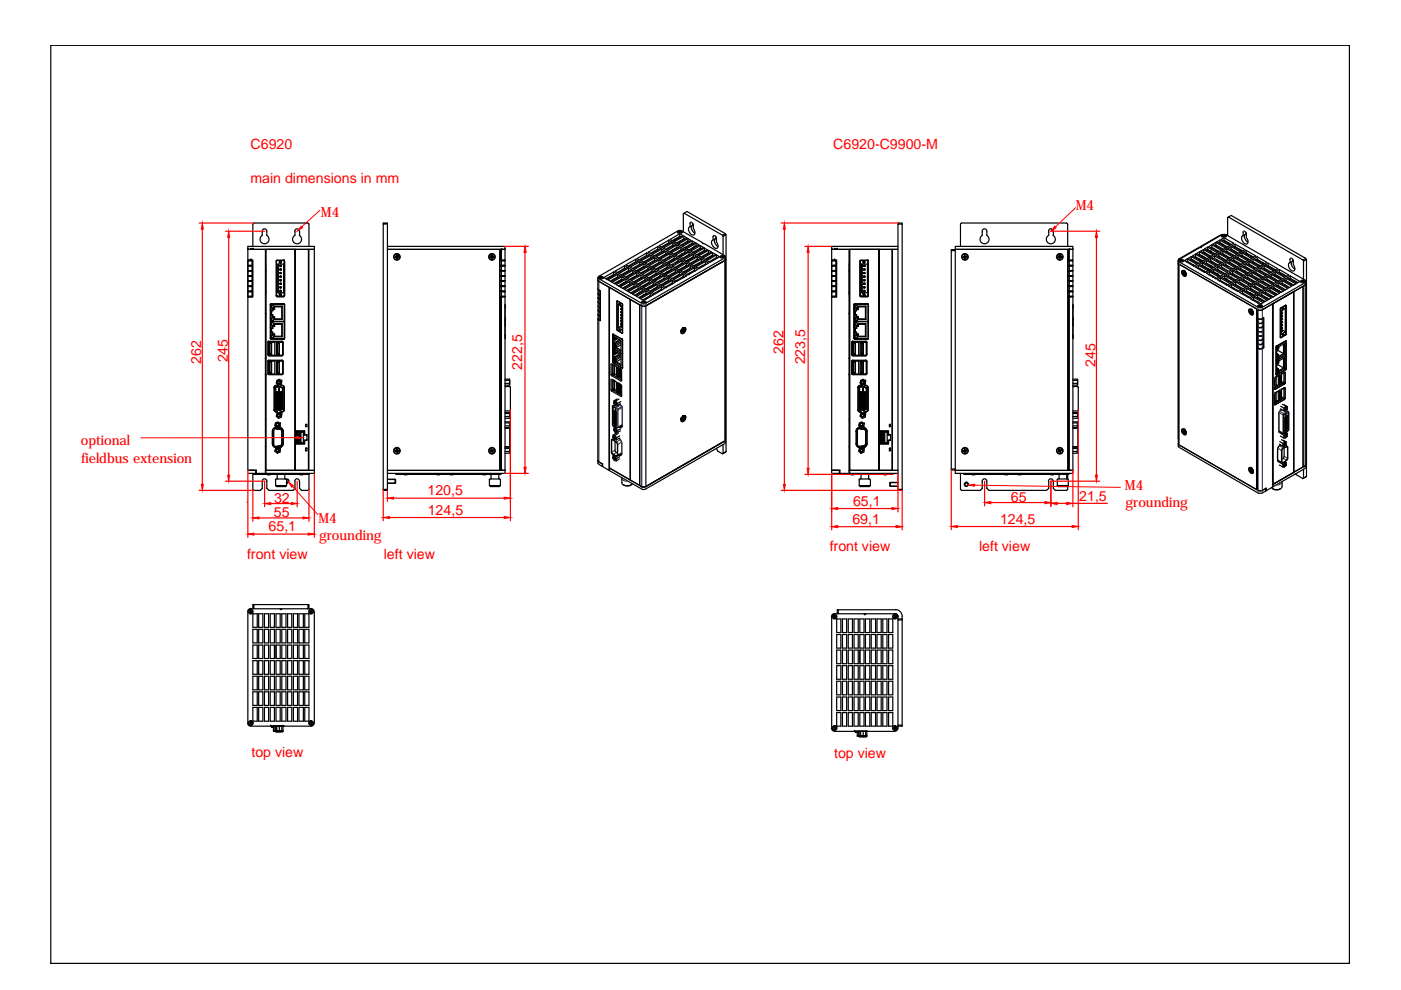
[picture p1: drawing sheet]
<svg xmlns="http://www.w3.org/2000/svg" width="297mm" height="210mm" viewBox="0 0 297 210" stroke-linecap="round" stroke-linejoin="round" font-family="sans-serif">
<defs><g id="words">
<g font-size="3" fill="#f00">
<text x="53.1" y="31.6">C6920</text>
<text x="176.7" y="31.5">C6920-C9900-M</text>
<text x="53.1" y="38.8">main dimensions in mm</text>
<text x="68" y="45.9">M4</text>
<text x="228.1" y="44.6">M4</text>
<text x="42.7" y="77.2" transform="rotate(-90 42.7 77.2)">262</text>
<text x="48.3" y="76.8" transform="rotate(-90 48.3 76.8)">245</text>
<text x="166.1" y="75.1" transform="rotate(-90 166.1 75.1)">262</text>
<text x="170.7" y="77.3" transform="rotate(-90 170.7 77.3)">223,5</text>
<text x="232.3" y="77.7" transform="rotate(-90 232.3 77.7)">245</text>
<text x="110.7" y="78.4" transform="rotate(-90 110.7 78.4)">222,5</text>
<text x="17.2" y="94.4">optional</text>
<text x="17.2" y="98.1">fieldbus extension</text>
<text x="58.1" y="106.6">32</text>
<text x="90.6" y="105">120,5</text>
<text x="180.9" y="107.2">65,1</text>
<text x="214.3" y="106.3">65</text>
<text x="228.8" y="106.1">21,5</text>
<text x="238.5" y="103.8">M4</text>
<text x="238.6" y="107.5">grounding</text>
<text x="57" y="112.6">65,1</text>
<text x="58.1" y="109.6">55</text>
<text x="67.5" y="110.9">M4</text>
<text x="90.7" y="109.1">124,5</text>
<text x="180.7" y="111">69,1</text>
<text x="212" y="111">124,5</text>
<text x="52.4" y="118.5">front view</text>
<text x="67.7" y="114.6">grounding</text>
<text x="81.4" y="118.5">left view</text>
<text x="175.9" y="116.8">front view</text>
<text x="207.6" y="116.8">left view</text>
<text x="53.3" y="160.5">top view</text>
<text x="176.8" y="160.8">top view</text>
</g>
</g></defs>
<!-- layer: 0 -->
<path d="M52.4 106.6h.1" fill="none" stroke="#000" stroke-width=".21"/>
<!-- layer: Sichtbare Kanten(DIN) -->
<g fill="none" stroke="#000" stroke-width=".25">
<path d="M52.5 52.9h.1M52.5 55.3h1v1h-1zM52.5 59.6h1v1h-1zM52.5 58.5h1v1h-1zM52.5 56.4h1v1h-1zM52.5 57.4h1v1.1h-1zM52.5 52.2h14.1v.7h-14.1zM52.5 55.2v7.7M52.6 52.9h.1M52.6 55.2v.1M52.6 56.3v.1M52.6 57.4h.1"/>
<path d="M52.6 58.5h.1M52.6 59.5v.1M52.7 55.3l.1-.1 .6 .1M52.7 56.3l.1 .1M52.7 59.5l.1 .1M52.7 57.4h.1M52.7 58.5h.1M52.8 59.6h-.1M52.8 58.5h-.1M52.8 56.3l-.1 .1M52.8 57.4h-.1M52.9 55.2l.1 .1"/>
<path d="M52.9 59.6h.1M52.9 58.5h.1M52.9 56.3l.1 .1M52.9 57.4h.1M53 56.3l-.1 .1M53 59.5l-.1 .1M53 57.4h-.1M53 58.5h-.1M53.1 56.3h.1M53.1 59.5v.1M53.1 57.4h.1M53.1 58.5h.1"/>
<path d="M53.2 55.2h.1M53.2 52.9h.1M53.2 55.2h.4v7.7h-.4M53.2 52.9h-.7v2.3h.7M53.2 55.2l-.1 .1M53.2 59.5l-.1 .1M53.2 58.5h-.1M53.2 56.3l-.1 .1M53.2 57.4h-.1M53.3 59.5l.1 .1M53.3 58.5h.1M53.3 56.3l.1 .1"/>
<path d="M53.3 57.4h.1M53.4 56.3h-.1M53.4 59.5l-.1 .1M53.4 57.4h-.1M53.4 58.5h-.1M53.5 52.9h.1M53.5 55.2v7.7M53.6 52.2v-4.7l.2-.2h11.5l.2 .2v4.7M53.7 52.9h.1M55.6 49v.9a.95 .95 0 0 0-.2 1.4 .95 .95 0 0 0 1.4 0 .95 .95 0 0 0-.2-1.4v-.9M56.3 55.9v6.5M56.3 52.9v47.5"/>
<path d="M56.3 57.5l.1 .1M56.6 49a.49 .49 0 0 0-.5-.5 .49 .49 0 0 0-.5 .5M58.6 55.3v7.5M58.6 55.2h1.7M58.8 55.2l-.2 .2M58.8 55.2h1.3M58.9 56v6.1M59 56v6.1M59.3 58h.1M59.3 57.2h.1M59.3 56.4l.1 .1M59.4 59.4v.1"/>
<path d="M59.4 58.6v.2M59.4 57.1v.1M59.4 59.3h-.1M59.4 58.5l-.1 .1M59.4 57.8v.2M59.4 57h-.1M59.4 56.3v.2M59.4 59.5h.1M59.4 58.8h.1M59.4 58h.1M59.4 57.2v.1M59.4 56.5h.1"/>
<path d="M59.4 58.5h.1M59.4 57.8h.1M59.4 57h.1M59.4 56.2v.1M59.4 57.8v.2h.2M59.4 57.1v.1h.2M59.4 56.3h.2M59.4 57.8h.2M59.4 57h.2M59.5 59.4h.1M59.5 58.6h.1M59.5 57.9h.1"/>
<path d="M59.5 57.1h.1M59.5 56.3h.1M59.5 59.5h.1M59.5 58.7h.1M59.5 58h.1M59.5 57.2h.1M59.5 56.4h.1M59.5 57.2l.1-.1v.1M59.5 56.4l.1 .1M59.5 58.7l.1 .1M59.6 58.5h.1M59.6 57.8h.1"/>
<path d="M59.6 57h.1M59.6 56.2v.1M59.6 56.3h.1M59.6 58.5v.1M59.6 59.3h.1M59.6 59.5h.1M59.6 58.8h.1M59.6 58h.1M59.6 57.2v.1M59.6 56.5h-.2M59.6 59.3h-.2v.2h.2M59.6 58.5l-.2 .1v.2h.2"/>
<path d="M59.6 56.3l-.1 .1M59.6 57.8l-.1 .2M59.6 58.6v.2M59.6 58.6l-.1 .1M59.6 59.4v.1M59.6 59.3l-.1 .2M59.6 56.3v.2M59.6 57.8v.2M59.6 56.4v.1M59.6 57.2h.1M60.1 55.2l.2 .2v7.3M60.1 56v6.1"/>
<path d="M60.2 56h-1.3v6.1h1.3M60.3 55.2h.1M60.3 55.2v7.6h-1.7h1.3M62.5 49.9a.95 .95 0 0 0-.2 1.4 .95 .95 0 0 0 1.4 0 .95 .95 0 0 0-.2-1.4M62.5 49v.9M62.6 52.9h-6.2l-.1 46.8h10.3v.7h-10.3M62.6 52.9h-6.2v46.8h6.2M62.6 52.9v46.8h2.8v-46.8h-2.8v46.8M62.6 52.9v46.8M63.5 49a.49 .49 0 0 0-.5-.5 .49 .49 0 0 0-.5 .5M63.5 49v.9M65.4 52.9h1.2v46.8h-1.2z"/>
<path d="M81.3 47.5v-.2h.8v.2h-.8v56.3M82.1 52.9h23.8v46.8h-23.8zM82.1 52.2h25v.7h-25zM82.1 47.5v4.7M83.8 54.5h.1M83.8 54.6h.1M84 54.5h-.2M84 54.5h.1M84 54.6h-.1M84.1 54.5l.2 .3M84.1 54.4l-.3 .1M84.1 54.5l-.1 .1"/>
<path d="M84.1 54.4l-.1-.3v.3M84.1 54.4l-.1 .1M84.2 54.1h.1M84.2 54.1v.3l-.1-.1M84.2 54.1l.1 .3M84.3 54.5l-.1 .1M84.3 54.8h.1M84.3 54.5l-.1 .4-.1-.4M84.3 54.5h.3h-.3v.3M84.5 54.4h.1M84.5 54.4l-.2 .1M84.5 54.4h-.2"/>
<path d="M104 54.4h.1M104 54.4h.2M104.2 54.4v.1M104.2 54.5v.3l.1-.2v.3l-.1-.3M104.2 54.5h-.3h.3M104.2 54.5v.1M104.3 54.4h-.1M104.3 54.3h.1M104.3 54.1h.1M104.3 54.1v.3h-.1M104.3 54.1l-.1 .3h-.2M104.4 54.5l-.1 .1"/>
<path d="M104.4 54.4l.1-.3-.1 .3M104.4 54.4l.1 .1M104.4 54.4h.1M104.4 54.4l.3 .1M104.4 54.5l-.2 .1M104.4 54.5l.1 .1M104.4 54.6h.2M104.5 54.5h-.1M104.5 54.5h.2M104.5 54.6h.1M104.6 54.6h.1M104.7 54.5h.1"/>
<path d="M105.9 55.2h.3M105.9 56.3h1.2M105.9 59.5h1.2M105.9 57.4h1.2M105.9 58.5h1.2M106 58.5h.4M106 55.3h.4M106 59.6h.4M106 56.4h.4M106 57.4h.4M106.1 55.2l-.2 .1 .1 1M106.1 59.5l-.2 .1 .1 1"/>
<path d="M106.1 58.5h-.2l.1 1M106.1 56.3l-.2 .1 .1 1M106.1 57.4h-.2l.1 1.1M106.1 52.9h.2v2.3h-.2zM106.2 55.2l.1 .1M106.2 59.5l.1 .1M106.2 58.5h.1M106.2 56.3l.1 .1M106.2 57.4h.1M106.3 55.2h.1M106.3 55.3v1M106.4 52.9h.1"/>
<path d="M106.4 55.3h.7v1M106.4 59.6h.7v1M106.4 58.5h.7v1M106.4 56.4h.7v1M106.4 57.4h.7v1.1M106.4 52.9h.7v2.3h-.7M106.4 55.2v.1M106.4 56.3v.1M106.4 57.4h.1M106.4 58.5h.1M106.4 59.6h.1M106.4 56.4v-.1l-.1 .1v1"/>
<path d="M106.4 57.4h-.1v1.1M106.4 58.5h-.1v1M106.4 59.6v-.1l-.1 .1v1M106.5 56.3l.1 .1M106.5 59.5l.1 .1M106.5 57.4h.1M106.5 58.5h.1M106.7 56.4l.1-.1-.1 .1M106.8 59.5l-.1 .1M106.8 58.5h-.1M106.8 57.4h-.1M106.9 59.5l.1 .1v-.1"/>
<path d="M106.9 58.5h.1M106.9 56.3l.1 .1v-.1M106.9 57.4h.1M107 55.2v.1l-.1-.1-.2 .1M107.1 52.9h.1M107.1 55.2v.1M107.1 56.3v.1M107.1 57.4h.1M107.1 58.5h.1M107.1 59.5v.1M126.8 58.8v2.5l.5 .4v6.3l-.5-.3v-.2M126.8 59.4l.2 .2"/>
<path d="M126.8 58.7l17.2-9.8 .6 .1 9.2 5.4-.1 .3-17.1 9.7-.6-.1-9.1-5.2zM127 59.6l2.1 1.3M127 59.6l9 5.3M127 58.7a.44 .44 0 0 1 .5-.2 .44 .44 0 0 1 .3 .5 .45 .45 0 0 1-.5 .2 .45 .45 0 0 1-.3-.5zM127.1 58.8a.34 .34 0 0 1 .4-.2 .34 .34 0 0 1 .2 .4l-.4 .1zM127.1 58.7l-.1 .3v-.1M127.1 58.7h.1M127.2 58.9l.4-.1-.1 .2zM127.3 58.8v.1M127.5 58.8v.2M127.7 58.7l.1 .3M127.9 58.9v.1"/>
<path d="M128.9 59.4l2.1-1.2 .6 .3-2 1.2zM129.8 59.9l2-1.2 .7 .4-2.1 1.1zM129.9 58.3l.2 .1-1.4 .8M130.1 58.4h.1M130.1 59.2v.2M130.1 57.7l-2.1 1.1 .7 .4M130.1 58.2l-1.6 .9M130.1 57.7l.6 .3-2 1.2M130.1 58.2l.2 .1M130.1 57.7v.5M130.4 57.5l2-1.2 .7 .4-2.1 1.2zM130.5 59.9h.4"/>
<path d="M130.9 59.8l.1 .1M131 59.7h.1M131 58.7l.1 .1M131 58.7l-1.6 .9M131 58.2v.5M131 59.7l.1 .1M131.1 59.6h.4M131.2 58l2.1-1.2 .6 .4-2 1.2zM131.6 59.4v.1M131.8 59.2l.1 .2M131.8 58.7v.5M131.8 59.2l-1.6 .9"/>
<path d="M131.8 59.2l.2 .1M132.1 58.5l2.1-1.2 .6 .4-2 1.2zM132.2 59.9l.1 .1M132.3 59.9l.1 .1M132.4 56.9l-1.5 .9M132.4 56.9l.2 .1M132.4 56.3v.6M132.7 59.7l-1.6 .9M132.7 59.2v.5M132.7 59.7l.2 .1M132.7 56.1l2.1-1.1 .6 .3-2 1.2zM132.8 59.8l-1.1 .6"/>
<path d="M133 59l2-1.2 .7 .4-2.1 1.2zM133.3 56.8v.6l-1.6 .9M133.3 57.4h.2M133.5 59.7v.5M133.6 56.6l2.1-1.1 .6 .3-2 1.2zM133.7 58.3l-.2 .1M133.9 59.5l2-1.2 .6 .4-2 1.2zM134 59v.1M134.2 57.9l-1.6 .9M134.2 57.3v.6M134.2 57.9l.1 .1M134.2 57.9l-.7 .4"/>
<path d="M134.3 58.8l-.8 .5M134.5 57.2l2-1.2 .6 .3-2 1.2zM134.7 60l2.1-1.2 .6 .4-2 1.2zM134.8 55.5l-1.6 .9M134.8 55.5l.1 .1M134.8 55v.5M135 58.4l-1.6 .9M135 57.8v.6M135 58.4l.2 .1M135.1 54.8l2-1.2 .7 .4-2.1 1.2zM135.3 57.7l2.1-1.2 .6 .4-2.1 1.1zM135.7 56l.1 .1"/>
<path d="M135.7 56l-1.6 .9M135.7 55.5v.5M135.9 58.8l-1.6 1M135.9 58.3v.5M135.9 58.8l.2 .2M135.9 55.3l2.1-1.2 .6 .4-2 1.2zM136.2 58.2l2-1.2 .7 .4-2.1 1.1zM136.5 56.5l-1.6 .9M136.5 56v.5M136.5 56.5l.2 .1M136.5 56.5l-1.5 .9M136.8 59.4l-1.6 .8"/>
<path d="M136.8 58.8v.6M136.8 59.4h.1M136.8 55.8l2-1.1 .7 .3-2.1 1.2zM137 58.6l2.1-1.1 .6 .3-2 1.2zM137.1 54.1l-1.6 1M137.1 54.1l.2 .2M137.1 53.6v.5M137.4 57l-1.6 .9M137.4 56.5v.5M137.4 57l.2 .1M137.4 53.5l2.1-1.2 .6 .4-2 1.1zM137.6 59.9l-1.6 .8"/>
<path d="M137.6 59.3v.6M137.6 59.9h.2M137.7 59.9l-1.6 .9M137.7 56.3l2-1.2 .6 .4-2 1.2zM137.9 59.1l2.1-1.1 .6 .3-2 1.2zM138 54.7l.1 .1M138 54.7l-1.6 .9M138 54.1v.6M138.2 57.5l-1.5 .9M138.2 57v.5M138.2 57.5l.2 .1M138.3 54l2-1.2 .6 .4-2 1.1z"/>
<path d="M138.5 59.8v.6M138.5 56.8l2.1-1.2 .6 .4-2 1.2zM138.8 59.6l2-1.1 .6 .3-2 1.2zM138.8 55.2l-1.5 .8M138.8 54.7v.5M138.8 55.2h.2M138.9 59.1l.2 .1-.7 .2M139.1 58l-1.6 .9M139.1 57.5v.5M139.1 58l.2 .1M139.2 54.4l2-1.1 .6 .3-2 1.2zM139.4 57.3l2-1.2 .7 .4-2 1.2z"/>
<path d="M139.5 52.8l-1.6 .9M139.5 52.8l.1 .1M139.5 52.3v.5M139.7 55.7l-1.6 .9M139.7 55.1v.6M139.7 55.7l.2 .1M139.8 52.1l2-1.2 .6 .4-2 1.2zM140 59.5h.3M140 58.5l-1.6 .9M140 58v.5M140 58.5l.1 .1M140 54.9l2-1.1 .7 .3-2.1 1.2z"/>
<path d="M140 58.5l-1 .6M140.3 57.8l2-1.2 .6 .4-2 1.2zM140.3 53.3l.2 .1M140.3 53.3l-1.6 .9M140.3 52.8v.5M140.6 56.2l-1.6 .9M140.6 55.6v.6M140.6 56.2l.1 .1M140.6 52.6l2.1-1.2 .6 .4-2 1.2zM140.8 59l-1.6 .9M140.8 58.5v.5M140.8 59l.2 .1"/>
<path d="M140.9 55.5l2-1.2 .7 .4-2.1 1.1zM141.1 59.8l.2 .1M141.1 58.3l2.1-1.2 .6 .4-2.1 1.2zM141.2 53.8l-1.6 .9M141.2 53.3v.5M141.2 53.8l.2 .1M141.4 57.7h.1M141.4 57.7l.1 .1M141.4 57.7l-.6 .4M141.4 56.6l-1.5 1M141.4 56.1v.5M141.4 56.6l.2 .2"/>
<path d="M141.5 59.6l.2 .1M141.5 53.1l2-1.2 .7 .4-2.1 1.2zM141.7 59.5l-1.6 .9M141.7 59v.5M141.7 59.5l.2 .1M141.7 57.5l.2 .1M141.7 56l2.1-1.2 .6 .4-2 1.1zM141.8 51.5l-1.6 .9M141.8 51.5l.2 .1M141.8 50.9v.6M141.8 58.4v.2M142 58.8l2-1.2 .7 .4-2.1 1.1z"/>
<path d="M142 54.3l-1.5 .9M142 53.8v.5M142 54.3l.2 .1M142.1 50.8l2-1.2 .7 .4-2.1 1.1zM142.3 57.2l-1.6 .9M142.3 56.6v.6M142.3 57.2h.2M142.3 53.6l2.1-1.1 .6 .3-2 1.2zM142.4 57.2l-.7 .3v.2l-.2-.1M142.6 58v.2M142.6 60l-1.6 .9M142.6 59.5v.5"/>
<path d="M142.6 60l.1 .1M142.6 51v.1M142.6 52v.2M142.6 53v.2M142.6 55v.1M142.6 56.4l2-1.1 .7 .3-2.1 1.2zM142.7 52l.1 .1M142.7 52l-1.6 .9M142.7 51.4v.6M142.8 58.9l.1 .1M142.8 59.3l2.1-1.2 .7 .4-2.1 1.1zM142.9 54.8l-1.6 .9"/>
<path d="M142.9 54.3v.5M142.9 54.8l.2 .1M143 51.3l2-1.2 .6 .4-2 1.1zM143 54.9l-1.1 .7M143.1 50.9h.1M143.1 52.7v.2M143.1 53.7v.2M143.2 57.7l-1.6 .8M143.2 57.1v.6M143.2 57.7h.2M143.2 54.1l2.1-1.2 .6 .4-2 1.2zM143.5 56.9l2-1.1 .6 .3-2 1.2z"/>
<path d="M143.5 52.5l-1.5 .9M143.5 51.9v.6M143.5 52.5l.2 .1M143.6 59.4l.2 .1M143.7 49.1a.51 .51 0 0 1 .5-.2 .51 .51 0 0 1 .4 .4 .48 .48 0 0 1-.5 .2 .48 .48 0 0 1-.4-.4zM143.7 49.4l.4-.4 .3 .1 .1 .3M143.7 58.3l.2 .1M143.8 55.3l-1.6 .9M143.8 54.8v.5M143.8 55.3l.1 .1M143.8 51.8l2.1-1.2 .6 .4-2 1.1zM144 49.2h.3l-.2 .2z"/>
<path d="M144 49.2v.1M144 58.2l-1.5 .9M144 57.6v.6M144 58.2l.2 .1M144.1 50.3l-1 .6-.2-.1M144.1 50.3h.1M144.1 51.2v.2M144.1 53.2v.1M144.1 54.1v.3M144.1 54.6l2-1.2 .6 .4-2 1.1zM144.1 57.1l.2 .1M144.1 49.6v.5"/>
<path d="M144.2 49.1l-.1 .3M144.2 49.3h.1M144.3 50.2l-.2-.1-1.5 .9M144.3 57.4l2.1-1.1 .6 .3-2 1.2zM144.4 53l-1.6 .9M144.4 52.5v.5M144.4 53l.2 .1M144.5 51.9v.2M144.5 53v.1M144.5 53.9v.2M144.5 56.9h.2M144.6 58.8l.2 .1"/>
<path d="M144.6 55.8l.2 .1M144.6 55.8l-1.5 .9M144.6 55.3v.5M144.7 55.8l-1.6 1M144.7 52.2l2-1.1 .7 .3-2.1 1.2zM144.8 50.8h.2M144.9 49.1v-3.8l.7-.5 8.2 4.7M144.9 58.6l-1.6 1h.2M144.9 58.1v.5M144.9 58.6l.2 .2M145 55.1l2-1.2 .6 .4-2 1.2zM145 50.6l.2 .1"/>
<path d="M145 50.6l-1.6 .9M145 50.1v.5M145 57.6l.2 .1M145 45.2l8.2 4.7M145.2 58l2-1.2 .7 .4-2 1.1zM145.3 53.5l-1.6 .9M145.3 52.9v.6M145.3 53.5l.1 .1M145.4 57.4l.2 .1M145.4 56.3l.2 .1M145.5 52.3v.2M145.5 54.4v.1"/>
<path d="M145.5 56.3l-1.6 .9M145.5 55.8v.5M145.5 56.3l.2 .1M145.6 52.7l2-1.1 .6 .3-2 1.2zM145.8 51.1v.3M145.8 55.6l2-1.2 .7 .4-2.1 1.2zM145.9 51.1l.2 .1M145.9 51.1l-1.6 .9M145.9 50.6v.5M145.9 58l.2 .2M146.1 54l-1.6 .9M146.1 53.4v.6"/>
<path d="M146.1 54l.2 .1M146.2 57.9l.2 .1M146.3 56.8l.2 .1M146.4 56.8l.1 .1M146.4 56.8l-1.6 .9M146.4 56.3v.5M146.4 53.3l2.1-1.2 .6 .4-2 1.1zM146.7 47.9a1.37 1.37 0 0 0 .6 1.5M146.7 56.1l2-1.2 .7 .4-2.1 1.2zM146.7 51.6l.2 .1M146.7 51.6l-1.5 .9M146.7 51.1v.5"/>
<path d="M146.9 51.7l-.9 .3M146.9 52.5v.2M146.9 47.5v.2l-.6 .4a.91 .91 0 0 0 .1 1.5 .53 .53 0 0 0 .8 .1 .53 .53 0 0 0 0-.8l-.2-.4v-1l-.4-.4-.3 .1v.9M147 54.4l-1.6 1 1.5-.9 .1 .1M147 53.9v.5M147 54.4l.1 .2M147.2 52.3h.1M147.2 57.3l.2 .1-.2-.1M147.2 57.3l-1.6 .9M147.2 56.8v.5M147.3 53.8l2-1.2 .7 .4-2.1 1.1zM147.5 56.6l2.1-1.2 .6 .4-2 1.2z"/>
<path d="M147.6 52.1l.2 .1M147.6 52.1l-1.6 .9M147.6 51.6v.5M147.6 56.1l.2 .1M147.7 52.2l-.8 .3 .1 .2M147.8 54.9l-1.5 1M147.8 54.4v.5M147.8 54.9l.2 .2M148 55.9l.1 .1M148.1 54.2l2.1-1.1 .6 .3-2 1.2zM148.1 53.8v.2M148.2 53.8v.1"/>
<path d="M148.4 52.7v.2M148.5 52.6l.1 .1M148.5 52.6l-1.6 .9M148.5 52.1v.5M148.5 56.6h.2M148.7 55.5l-1.6 .8M148.7 54.9v.6M148.7 55.5h.2M148.8 56.4l.2 .1M149 54.7l2.1-1.1 .6 .3-2 1.2zM149.3 53.1l.2 .1M149.3 53.1l-1.5 .9"/>
<path d="M149.3 52.6v.5M149.6 56l-1.6 .9M149.6 55.4v.6M149.6 56h.1M149.9 55.2l2-1.1 .7 .3-2.1 1.2zM150.2 54.6l.2 .1M150.2 53.6l.2 .1M150.2 53.6l-1.6 .9M150.2 53.1v.5M150.6 54.4l.2 .1M151.1 54.1l.1 .1M151.1 54.1l-1.6 .9"/>
<path d="M151.1 53.6v.5M151.1 55.1l.2 .1M151.4 54.9l.2 .1M151.6 50.7a1.24 1.24 0 0 0 .6 1.5M151.8 50.2v.3l-.6 .4a1.06 1.06 0 0 0 .5 1.8 .59 .59 0 0 0 .6-.4 .59 .59 0 0 0-.2-.7l-.2-.3v-.8a.43 .43 0 0 0-.2-.4 .43 .43 0 0 0-.5 0v.8M151.9 54.6l.2 .1M151.9 54.6l-1.6 .9M151.9 54.1v.5M152.8 54.6l.1-.3 .3-.1 .3 .1 .1 .3M152.8 54.3a.43 .43 0 0 1 .5-.2 .43 .43 0 0 1 .3 .5 .43 .43 0 0 1-.6 .1 .43 .43 0 0 1-.2-.4zM153 54.4h.3v.2zM153.1 54.4v.2"/>
<path d="M153.3 54.5l-.1 .1M153.3 54.4v.1M153.3 50.1v3.9M153.8 49.5l-.6 .4 .1 .2 .6-.3M153.8 49.5l.1 .3M153.8 54.9l-.2 .3-16.7 9.7M153.8 54.4v39.5l-17 9.9-.8-.1-6.8-3.9v-.6l6.8 4M153.9 49.8v46M176.3 52.9h.1M176.3 55.3h1v1h-1zM176.3 59.6h1v1h-1zM176.3 58.5h1v1h-1z"/>
<path d="M176.3 56.4h1v1h-1zM176.3 57.4h1v1.1h-1zM176.3 55.2v7.7M176.4 52.9h.1M176.4 55.2v.1M176.4 56.3v.1M176.4 57.4h.1M176.4 58.5h.1M176.4 59.5v.1M176.5 56.3l.1 .1 .2-.1M176.5 59.5l.1 .1 .2-.1M176.5 57.4h.3"/>
<path d="M176.5 58.5h.3M176.5 59.6h.1M176.5 58.5h.1M176.5 56.3v.1M176.5 57.4h.1M176.6 55.2h.1M176.6 55.2l-.1 .1M176.6 55.2l.2 .1M176.7 55.2l.4 .1M176.7 59.6h.1M176.7 58.5h.1M176.7 56.3l.1 .1"/>
<path d="M176.7 57.4h.1M176.8 56.3h.1M176.8 59.5l.1 .1M176.8 57.4h.1M176.8 58.5h.1M177 52.9h.1M177 55.2h.1M177 55.2h.4v7.7h-.4M177 52.9h-.7v2.3h.7M177 55.2l-.2 .1M177 59.5l-.2 .1M177 58.5h-.2"/>
<path d="M177 56.3l-.2 .1M177 57.4h-.2M177 59.5l.1 .1M177 58.5h.1M177 56.3l.1 .1M177 57.4h.1M177.1 56.3h.1M177.1 59.5v.1M177.1 57.4h.1M177.1 58.5h.1M177.3 52.9h.1M177.3 55.2v7.7"/>
<path d="M177.5 52.9h.1M180 55.9v6.5M180 52.9v47.5M180.1 57.5v.1M182.4 55.3v7.5M182.4 55.2h1.6M183.1 58h.1M183.1 57.2h.1M183.1 56.4v.1M183.1 59.3v.2M183.1 59.4v.1M183.1 58.6v.2"/>
<path d="M183.1 57.8v.2M183.1 57.1v.1zM183.1 56.3v.2M183.1 59.3h.1M183.1 58.5v.1M183.1 57h.1M183.1 56.5h.3M183.1 59.5h.2M183.1 58.8h.2M183.1 57.2h.2M183.2 58.5h-.1M183.2 57h-.1"/>
<path d="M183.2 58.5h.1M183.2 57h.1M183.2 58h.1M183.2 59.4h.1M183.2 58.6h.1M183.2 57.9h.1M183.2 57.1h.1M183.2 56.3h.1M183.2 59.5h.1M183.2 58.7h.1M183.2 57.2h.1M183.2 56.4h.1"/>
<path d="M183.3 57.8h-.2M183.3 56.3h-.2M183.3 56.4h.1M183.3 58h.1M183.3 59.3h-.2M183.3 56.4l.1 .1M183.3 57.2h.1M183.3 58.7l.1 .1M183.3 59.5h.1M183.3 59.3h.1M183.3 58.5h.1M183.3 57.8h.1"/>
<path d="M183.3 57h.1M183.3 56.2l.1 .1M183.4 56.3h.1M183.4 57h.1M183.4 57.8h.1M183.4 58.5v.1M183.4 59.3h.1M183.4 59.5h-.1M183.4 58.8h-.1M183.4 58h-.1M183.4 57.2l-.1 .1M183.4 57.1l-.1 .1"/>
<path d="M183.4 58.6l-.1 .1M183.4 59.3l-.1 .2M183.4 57.1v.1M183.4 58.6v.1M183.4 59.4v.1M183.4 56.4v.1M183.4 57.2h.1M183.4 58h.1M183.4 58.7v.1M183.4 59.5h.1M183.8 55.2l.3 .2v7.3M183.9 55.2h-1.3l-.3 .2v7.3"/>
<path d="M184 55.2h.1M184 55.2v7.6h-1.6h1.3M186.4 52.9h-6.3v46.8h-.1h10.4v4.3h.9v-.2M186.4 52.9h-6.3v46.8h6.3M186.4 52.9v46.8h2.8v-46.8h-2.8v46.8M186.4 52.9v46.8M189.2 52.9h1.2v46.8h-1.2zM190.4 52.2v.7h-13.4M190.4 52.2h-14.1v.7h.7M190.4 47.5v-.2h.9v.2M190.4 52.2v-4.7h.9v56.3M202.5 52.9h23.9v46.8h-23.9z"/>
<path d="M202.5 52.9v-.7h25v.7h-.7M202.5 53.1h-.8v46.3M203.6 52.2v-4.7l.2-.2h22.4l.2 .2v4.7M204.3 54.6h.1M204.4 54.5h.1M204.5 54.5l-.2 .1M204.5 54.5l.1 .1M204.5 54.6h-.2M204.5 54.5l.1 .4v-.3M204.5 54.4l-.3 .1h.2M204.5 54.4v-.3v.3M204.5 54.4h.1"/>
<path d="M204.5 54.3l.2 .1M204.6 54.1h.1M204.6 54.1v.2M204.6 54.4l-.2 .1M204.6 54.4h.1M204.6 54.6h.1M204.7 54.5h.2M204.7 54.4h.2h-.2M204.7 54.5v.1M204.7 54.5v.3v-.2M204.7 54.4v.1M204.9 54.5h.1"/>
<path d="M204.9 54.5h-.2M208.3 49v.9a.95 .95 0 0 0-.3 1.4 .95 .95 0 0 0 1.5 0 .95 .95 0 0 0-.3-1.4v-.9M209.2 49a.49 .49 0 0 0-.5-.5 .49 .49 0 0 0-.4 .5M222.3 49.9a.95 .95 0 0 0-.2 1.4 .95 .95 0 0 0 1.4 0 .95 .95 0 0 0-.2-1.4M222.3 49v.9M223.3 49a.49 .49 0 0 0-.5-.5 .49 .49 0 0 0-.5 .5M223.3 49v.9M224.4 54.4h.1M224.4 54.4h.2M224.6 54.5v.3M224.6 54.8h.1M224.6 54.5h-.3h.3"/>
<path d="M224.6 54.5l.1 .1M224.6 54.6h.1M224.7 54.6l-.1 .2M224.7 54.4h-.1M224.7 54.6v.3zM224.7 54.1h.1M224.7 54.1v.3M224.8 54.4l.3 .1M224.8 54.1l-.1 .3M224.8 54.4h.1M224.8 54.5l-.1 .1M224.8 54.4v-.3l-.2 .4"/>
<path d="M224.8 54.6h.3h-.3M224.8 54.5v.1M224.8 54.5h.1M225.1 54.5h.1M226.4 55.3l.1 1M226.4 59.6l.1 1M226.4 58.5l.1 1M226.4 56.4l.1 1M226.4 57.4l.1 1.1M226.4 55.2l.3 .1M226.4 56.3h1.1M226.4 59.5h1.1"/>
<path d="M226.4 57.4h1.1M226.4 58.5h1.1M226.5 58.5h.3M226.5 55.2v.1h.3M226.5 59.5v.1h.3M226.5 56.3v.1h.3M226.5 57.4h.3M226.5 52.9h.2v2.3h-.2zM226.6 59.5l.1 .1M226.6 58.5h.1M226.6 56.3l.1 .1M226.6 57.4h.1"/>
<path d="M226.7 55.2h.1M226.7 55.3v1M226.7 56.4v1M226.7 57.4v1.1M226.7 58.5v1M226.7 59.6v1M226.8 52.9h.1M226.8 55.3h.7v1M226.8 59.6h.7v1M226.8 58.5h.7v1M226.8 56.4h.7v1M226.8 57.4h.7v1.1"/>
<path d="M226.8 52.9h.7v2.3h-.7M226.8 52.9h-25.1v.2M226.8 55.2v.1M226.8 56.3v.1M226.8 57.4h.1M226.8 58.5h.1M226.8 59.6h.1M226.8 59.5v.1M226.9 56.3l.1 .1M226.9 59.5l.1 .1M226.9 57.4h.1M226.9 58.5h.1"/>
<path d="M226.9 55.2v.1M226.9 56.3v.1M226.9 59.5v.1M227.2 59.5l-.1 .1 .1-.1M227.2 56.3l-.2 .1M227.2 58.5h-.2M227.2 57.4h-.2M227.3 59.5l.1 .1v-.1M227.3 58.5h.1M227.3 56.3l.1 .1v-.1M227.3 57.4h.1M227.4 55.2v.1l-.1-.1-.2 .1"/>
<path d="M227.5 52.9h.1M227.5 55.2v.1M227.5 56.3v.1M227.5 57.4h.1M227.5 58.5h.1M227.5 59.5v.1M249.8 55.8l.2 .2 17.1 9.8 .5-.1 9.1-5.2M250 54.9l-.2 .3v39.5l17 9.9h.8l.8-.5-.1-.6M250 55l4.4-2.5h.3v-.2l4.4-2.5 .7-.1 16.9 9.7a.31 .31 0 0 1 .2 .3 .31 .31 0 0 1-.2 .2l-9.1 5.3h-.7l-16.9-9.7-.2-.2zM250 54.9h.1M250 55.2a.46 .46 0 0 1 .5-.3 .46 .46 0 0 1 .4 .5l-.5 .1zM250.1 55.4l.1-.3h.3h.3l.1 .3"/>
<path d="M250.3 55.2h.3l.1 .1-.4 .1zM250.4 55.2v.2M250.4 55.3l.1 .1M250.6 57.4a.74 .74 0 0 1 .8 .3 .74 .74 0 0 1-.1 .9l-.3-.1-.4-.5zM250.6 57.5a.57 .57 0 0 1 .7 .3 .57 .57 0 0 1-.1 .7l-.5-.4zM250.6 55.2v.1M250.7 57.4a.63 .63 0 0 1 .7 .4 .63 .63 0 0 1-.1 .7M250.8 57.8l.2 .1-.1-.3 .4 .5M251 58.3h.1M251.1 57.8l-.3 .1 .2 .1v.3M251.1 57.4l.1 .1M251.1 55.2l.6-.3 2.1 1.1-.7 .4z"/>
<path d="M251.1 58v.3M251.1 58.2v.1M251.1 58l.2 .1M251.1 57.5h.1M251.2 57.5h.1M251.2 58h-.1M251.3 58.1h.1M251.5 58h.1M251.5 58v.2M251.7 55.4l-.1 .1M251.7 55.4l1.6 .9M251.7 54.9v.5"/>
<path d="M251.9 55.5l-.1 .2M251.9 54.8l.7-.4 2 1.2-.6 .3zM252.4 55.8v.2M252.4 55l.1 .1M252.6 54.9l-.2 .1M252.6 54.9l1.6 .9M252.6 54.4v.5M252.8 55.1v.1M252.8 54.3l.7-.4 2 1.2-.6 .4zM253.1 56.2v.2M253.4 56.6l.7-.3 2 1.1-.6 .4zM253.5 54.4l-.2 .1"/>
<path d="M253.5 54.4l1.5 .9M253.5 53.9v.5M253.7 53.8l.6-.4 2.1 1.2-.7 .3zM254.1 56.8l-.2 .1M254.1 56.8l1.6 .9M254.1 56.3v.5M254.2 54.9h-.1M254.3 53.9v.2M254.3 53.9l-.2 .1M254.3 53.9l1.6 .9M254.3 53.4v.5M254.4 55v.2"/>
<path d="M254.4 57v.2M254.6 53.3l.6-.4 2 1.2-.6 .3zM254.8 54.2v.2M254.8 55.2v.2M254.8 56.3v.1M254.8 57.2v.2M254.9 55.8l2.1 1.1-.7 .4M254.9 56.3l1.6 .9M254.9 55.8v.5M254.9 55.8l-.6 .3 2 1.2M254.9 56.3l-.1 .1M255.1 57.6l.1-.1 .4 .2"/>
<path d="M255.2 55.6l.6-.4 2 1.2-.6 .4zM255.2 53.4l-.2 .2M255.2 53.4l1.6 1M255.2 52.9v.5M255.3 57.4l.1 .1M255.4 52.7l.6-.3 2.1 1.2-.7 .3zM255.5 57.6l.1 .1M255.5 53.6v.2M255.5 54.7v.1M255.5 56.6v.2M255.8 58l.6-.4 2.1 1.2-.7 .3zM255.8 55.8l1.6 .9"/>
<path d="M255.8 55.2v.6M255.8 55.8l-.2 .1M256 52.9l-.1 .1M256 55.1l.7-.4 2 1.2-.6 .4zM256 52.9l1.7 .9M256 52.4v.5M256 56.9l-.2 .1M256.3 57l-.2 .2M256.3 57.3h.1M256.3 52.3l.6-.4 2.1 1.2-.7 .4zM256.3 57.1v.1M256.4 57.1v.1"/>
<path d="M256.4 58.1l-.1 .2M256.4 58.1l1.6 .9M256.4 57.6v.5M256.5 55.4l.2-.1 1.5 .9M256.6 56.4l.1-.1 .3 .2-.1 .1 .1 .1M256.6 57.4l.7-.3 2 1.2-.6 .3zM256.7 54.3v.1M256.7 54.7v.8M256.7 56.3h.1M256.7 53.3h.1M256.7 53.3l-.2 .1M256.7 53.4h.1"/>
<path d="M256.8 53.4v.2M256.9 54.6l.6-.3 2.1 1.1-.7 .4zM256.9 52.5h-.2M256.9 52.5l1.6 .8M256.9 51.9v.6M257 56.7h.1M257 56.5v.1M257.1 55.7h.1M257.1 51.8l.7-.4 2 1.2-.6 .4zM257.1 57.7h.1M257.1 58.5v.3M257.3 57.6l1.5 .9"/>
<path d="M257.3 57.1v.5M257.3 57.6l-.2 .1M257.3 57.6l.9 .6M257.5 57l.7-.4 2 1.2-.6 .3zM257.5 54.8l1.6 .9M257.5 54.3v.5M257.5 54.8l-.1 .1M257.8 51.9l-.2 .1M257.8 54.1l.6-.3 2 1.1-.6 .4zM257.8 51.9l1.5 .9M257.8 51.4v.5M257.9 55l.1 .2"/>
<path d="M258 51.3l.6-.4 2.1 1.2-.6 .4zM258 57.2l.2-.1 1.5 .9M258.1 53.1v.2M258.1 59.3l.7-.4 2 1.2-.6 .4zM258.2 53.1v.2M258.2 56.6v.8M258.2 58.2v.2M258.2 58.2h.1M258.4 56.5l.6-.4 2 1.2-.6 .3zM258.4 54.3l1.6 .9M258.4 53.8v.5M258.4 54.3l-.2 .1"/>
<path d="M258.5 54.4h-.2M258.6 51.4l-.1 .1M258.6 53.6l.7-.3 2 1.1-.6 .4zM258.6 51.4l1.6 1M258.6 50.9v.5M258.8 59.5l-.2 .1M258.8 59.5l1.5 .9M258.8 58.9v.6M258.9 50.8l.6-.4 2 1.2-.6 .3zM259 51.6v.2l.1-.1M259 58.8l.6-.3 2.1 1.1-.7 .4zM259 56.6l1.6 .9"/>
<path d="M259 56.1v.5M259 56.6l-.2 .1M259.1 50a.48 .48 0 0 1 .5-.2 .48 .48 0 0 1 .3 .4l-.5 .1zM259.1 50.2v-.1a.48 .48 0 0 1 .8 0v.1M259.1 49.8l-.6 .2-8.5 4.9M259.1 59.7v.2M259.3 56l.6-.4 2 1.2-.6 .4zM259.3 53.8l1.5 .9M259.3 53.3v.5M259.3 53.8l-.2 .1M259.3 51.1l.2-.2 1.6 1M259.3 50h.4l-.2 .2-.2-.2v.1"/>
<path d="M259.4 51.9l-.1 .1M259.5 53.9v.2M259.5 53.1l.6-.4 2.1 1.2-.7 .4zM259.5 50v.2M259.5 50.4v.5M259.5 50.1l.1 .1M259.6 59l1.6 .9M259.6 58.5v.5M259.6 59l-.2 .1M259.9 58.3l.6-.3 2 1.1-.6 .4zM259.9 56.1l1.6 .9M259.9 51.1v.2"/>
<path d="M259.9 55.6v.5M259.9 56.1l-.2 .1M259.9 49.8l.4 .1M260 51.2l-.1 .2M260.1 59.2l-.1 .2 .2-.1M260.1 59.2h.1M260.1 55.5l.6-.4 2.1 1.2-.7 .3zM260.1 53.3l1.6 .9M260.1 52.7v.6M260.1 59.4h.1M260.1 53.3l-.2 .1M260.3 51.4l-.2 .1"/>
<path d="M260.4 52.6l.6-.3 2 1.1-.6 .4zM260.4 46l.6-.3 15.8 9.1M260.4 46l-.1 .1v3.9M260.4 46l15.8 9.1M260.5 58.5l1.6 .9M260.5 58v.5M260.5 58.5l-.2 .1M260.5 51.5v.2M260.7 57.8l.6-.4 2.1 1.2-.7 .4zM260.7 55.6l1.6 1M260.7 55.1v.5M260.7 55.6l-.1 .2"/>
<path d="M261 55l.6-.4 2 1.2-.6 .3zM261 52.8l1.6 .9M261 52.3v.5M261 52.8l-.2 .1M261.1 58.8l-.2 .1M261.2 52.1l.6-.3 2.1 1.1-.7 .4zM261.3 58l-.1 .1M261.3 58l1.6 .9M261.3 57.4v.6M261.4 57h.1M261.4 57v.1M261.4 58v.2"/>
<path d="M261.6 57.3l.6-.4 2.1 1.2-.7 .4zM261.6 55.1l1.6 .9M261.6 54.6v.5M261.6 55.1l-.2 .1M261.8 53.2l-.3 .1M261.8 52.3v.2M261.8 52.3l1.7 .9M261.8 54.5l.7-.4 2 1.2-.6 .3zM261.8 52.3l-.1 .1M261.8 51.8v.5M262 59.8v.5M262.1 53.4l-.2 .1"/>
<path d="M262.2 59.6l.6-.3 2.1 1.2-.7 .3zM262.2 57.5l1.6 .9M262.2 56.9v.6M262.2 57.5l-.1 .1M262.4 56.8l.7-.4 2 1.2-.6 .4zM262.5 54.7l1.5 .8M262.5 54.1v.6M262.5 54.7h-.2M262.5 54.7l-.1 .1M262.7 52.7l-.3 .1M262.7 54l.6-.4 2.1 1.2-.7 .4zM262.8 59.8l1.6 .9"/>
<path d="M262.8 59.3v.5M262.8 59.8l-.1 .1M262.9 52.9l-.2 .1M263.1 59.1l.6-.3 2 1.2-.6 .3zM263.1 57l1.5 .9M263.1 56.4v.6M263.1 57l-.2 .1M263.1 53v.2M263.3 56.3l.7-.3 2 1.1-.6 .4zM263.3 54.1l1.6 .9M263.3 53.6v.5M263.3 54.1l-.1 .1"/>
<path d="M263.4 54.1l-.2 .2M263.5 55.2l-.2 .1M263.6 53.5l.6-.4 2 1.2-.6 .4zM263.7 49l.3 .1 .3 .4v.9a.85 .85 0 0 1-.1 1.4 1.19 1.19 0 0 1-.7-1.8h.1zM263.7 59.3l1.6 .9M263.7 58.8v.5M263.7 59.3l-.2 .1M263.8 55.4l-.1 .1M263.8 57.4l-.1 .1M263.9 49.8a1.37 1.37 0 0 0 .7 1.6M263.9 58.7l.7-.4 2 1.2-.6 .3zM263.9 57.5v.1"/>
<path d="M264 56.5l1.5 .9M264 56v.5M264 56.5l-.2 .1M264 57.5l-.2 .1M264 57.5h.1M264.2 55.8l.6-.3 2 1.1-.6 .4zM264.2 49.4v.2l-.6 .4M264.2 53.6l1.6 .9M264.2 53.6l-.2 .1M264.2 53.1v.5M264.3 54.7l-.1 .1M264.4 53.8v.2"/>
<path d="M264.6 56.9h-.2M264.6 58.8l-.2 .1M264.6 58.8l1.5 .9M264.6 58.3v.5M264.6 54.9l-.1 .1M264.8 58.2l.6-.4 2.1 1.2-.7 .4zM264.8 56l1.6 .9M264.8 55.5v.5M264.8 56l-.2 .1M265 55.3l.7-.4 2 1.2-.6 .4zM265.2 54.2l-.1 .2M265.4 58.3l1.6 .9"/>
<path d="M265.4 57.8v.5M265.4 58.3l-.2 .1M265.5 54.4l-.2 .1M265.7 57.7l.6-.4 2 1.2-.6 .3zM265.7 55.5l1.6 .9M265.7 54.9v.6M265.7 55.5l-.2 .1M265.7 54.5v.1M265.9 54.8l.6-.4 2.1 1.2-.7 .4zM266 55.7l-.2 .1M266.3 57.8l1.6 1M266.3 57.3v.5"/>
<path d="M266.3 57.8l-.2 .1M266.5 58.9l-.2 .1M266.5 57.2l.6-.4 2.1 1.2-.7 .3zM266.5 55l1.6 .9-.2 .1M266.5 55l-.1 .1M266.5 54.4v.6M266.8 55.1l-.2 .1M266.9 59.6v.6M266.9 56.2l-.1 .1M267 55.2v.3M267.1 59.5l.7-.4 2 1.2-.6 .4zM267.1 57.3l1.6 1"/>
<path d="M267.1 56.8v.5M267.1 57.3l-.1 .1M267.2 58.3l-.2 .1M267.4 56.7l.6-.4 2.1 1.2-.7 .3zM267.8 59.7l1.5 .9M267.8 59.1v.6M267.8 59.7l-.2 .1M267.9 55.8h-.3M268 59l.6-.4 2.1 1.2-.7 .4zM268 56.9l1.6 .8M268 56.3v.6M268 56.9h-.1"/>
<path d="M268.2 56.9l-.2 .1M268.2 57l-.1 .1M268.2 56.2l.7-.4 2 1.2-.6 .4zM268.5 57.2h-.1M268.6 59.2l1.6 .9M268.6 58.6v.6M268.6 59.2l-.2 .1M268.9 56.3l1.6 .9M268.9 58.5l.6-.3 2 1.1-.6 .4zM268.9 56.3l-.2 .1M268.9 55.8v.5M269.1 56.5l-.1 .1"/>
<path d="M269.4 56.6l-.2 .1M269.5 58.7l1.6 .9M269.5 58.2v.5M269.5 58.7l-.2 .1M269.6 57.7l-.2 .1M269.6 56.8v.2M269.7 58l.7-.3 2 1.1-.6 .4zM269.9 58.9l-.1 .2M270.3 59.1l-.2 .2M270.4 58.2l1.5 .9M270.4 57.7v.5M270.4 58.2l-.2 .1"/>
<path d="M270.4 57.2l-.1 .1M270.6 57.5l.6-.3 2.1 1.1-.7 .4zM270.9 58.5h-.2M271 60v.5M271.2 58.6l-.2 .2M271.2 59.9l.6-.4 2.1 1.2-.7 .3zM271.2 57.7l1.6 .9M271.2 57.7l-.2 .1M271.2 57.2v.5M271.8 58l-.3 .1M271.8 59.5v.5M272 58.1l-.2 .2"/>
<path d="M272 59.4l.7-.4 2.1 1.2-.7 .3zM272.2 58.3v.2M272.7 59v.5M272.7 59.5l1.6 1M272.7 59.5l-.2 .1M272.9 58.9l.7-.4 2 1.2-.6 .3zM273.4 59.9l-.1 .2M273.5 54.8l.3-.1 .3 .3 .2 1.3a.74 .74 0 0 1-.1 1.2 1.17 1.17 0 0 1-.8-1.8h.1zM273.5 59.1v.1M273.6 59l1.5 .9M273.6 59l-.2 .1M273.6 58.5v.5"/>
<path d="M273.9 55.5a1.37 1.37 0 0 0 .6 1.6M274.1 55.1v.3l-.6 .3M274.3 59.5l-.1 .1M274.6 59.6l-.2 .1M274.8 59.7v.2M275.8 59.6a.51 .51 0 0 1 .5-.2 .51 .51 0 0 1 .4 .4 .48 .48 0 0 1-.6 .2 .48 .48 0 0 1-.3-.4zM275.8 59.8l.1-.3h.3h.3l.1 .3M276.1 59.6l.3 .1-.2 .1zM276.1 59.6v.2h.2v-.2M276.2 55.1l.2 .3M276.4 55.4v3.8M276.9 59.7v39.4l-7 4.1"/>
<path d="M277 55l-.2-.2-.6 .3M277 55l-.6 .4M277 55v46M52.5 60.7h1v1h-1zM52.5 61.8h1v1h-1zM52.6 60.6v.1M52.6 61.7v.1M52.6 62.8v.1M52.7 62.8h.3M52.7 60.7v-.1l.1 .1M52.7 61.7l.1 .1M52.8 61.8h-.1"/>
<path d="M52.9 60.7l.1-.1v.1M52.9 61.8h.1M53 62.9h.1M53 61.7l-.1 .1M53.1 60.6v.1M53.1 61.7v.1M53.1 62.8l.1 .1M53.2 62.9h-.7v36.8h.7M53.2 62.9h.1M53.2 61.7l-.1 .1M53.3 60.6l.1 .1M53.3 61.7l.1 .1"/>
<path d="M53.4 62.8l-.2 .1M53.4 60.6l-.1 .1M53.4 61.7l-.1 .1M56.3 66.4l.1 .2M56.3 79.3l.1 .2M56.3 79.4l.1 .2M56.4 61.9l-.1 .1M56.4 75.8l-.1 .2M56.8 75.2l.2 .2M56.8 72.6v2.6M56.8 76.6v2.6M57 76.5h1.3h-1.3v2.8h1.3v-2.8"/>
<path d="M57 72.5h1.3h-1.3v2.8h1.3v-2.8M57 76.4l-.2 .2M57 72.3l-.2 .3M57 75.4h2.8M57 76.4h2.8M57 72.4h2.8M57.2 76.8l.1 2.3M57.2 72.8l.1 2.3M57.2 76.8l.1 2.2M57.2 72.8l.1 2.2M57.3 76.7l-.1 .1M57.3 72.7l-.1 .1"/>
<path d="M57.3 71.6l.2 .3M57.3 79.1h.3h-.3M57.3 79.1h.1M57.3 75.1h.3h-.3M57.3 75.1h.1M57.3 76.7h.3M57.3 72.7h.3M57.3 71.8h.1M57.3 69.5h.1M57.3 65.6h.1M57.3 67.5h.1M57.3 69.3h.1"/>
<path d="M57.3 71.2h.1M57.3 64.6v7.1M57.3 66.4h.1M57.3 68.7h.1M57.3 65.2h.1M57.3 67.1h.1M57.3 68.8h.1M57.3 70.8h.1M57.3 65.9h.1M57.3 70.5h.1M57.3 69.4h.1M57.3 64.9h.1"/>
<path d="M57.3 64.6h.1M57.3 65.8h.1M57.4 64.5h2.9v3.7h-2.9zM57.4 68.2h2.9M57.4 68.2h2.9v3.6h-2.9zM57.4 71.8h2.9M57.4 71.8h.1M57.4 64.5h.2M57.5 65.8h.2M57.5 69.5h.2M57.5 64.4l-.2 .2M57.5 67.4h.4v.5h-.4z"/>
<path d="M57.5 64.7h.4v.6h-.4zM57.5 71h.4v.6h-.4zM57.5 68.4h.4v.6h-.4zM57.5 64.4v.1M57.5 64.4h2.6M57.6 76.7l-.3 .1M57.6 76.7v2.4h-.3M57.6 72.7h-.3M57.6 72.7v2.4h-.3M57.6 66.8v-.9l-.1-.1v1h.3M57.6 65.9h.2zM57.6 70.4v-.8l-.1-.1v1.1l.3-.2"/>
<path d="M57.6 69.6h.2zM57.7 65.4l.1 .5M57.7 69.1l.1 .5M57.7 68.2h.1M57.8 66.8h-.3M57.8 66.8l-.1 .4v-.4M57.8 70.4l-.3 .2M57.8 70.4l-.1 .5v-.3M57.8 67.1h.4M57.8 70.8h.4M58.1 68.2h.1M58.1 71.8v.1"/>
<path d="M58.1 64.9h1.7l-.1 .1h-1.5zM58.1 64.9l.1 .6M58.1 65.4h-.4l.5 .1M58.1 68.6h1.7zM58.1 68.6l.1 .6M58.1 69.1h-.4l.5 .1M58.2 67.1l-.5 .1M58.2 67.1l-.1 .6v-.5M58.2 65.5h-.4v.4M58.2 70.8l-.5 .1M58.2 70.8l-.1 .6v-.5M58.2 69.2h-.4v.4"/>
<path d="M58.2 65v.5M58.2 68.7v.5M58.2 65h1.5v2.6M58.2 68.7h1.5v2.6M58.2 67.6h1.5M58.2 71.3h1.5M58.5 64.4v.1M58.6 62.7l.2 .2M58.6 76.5h1.3h-1.3v2.8h1.3v-2.8M58.6 72.5h1.3h-1.3v2.8h1.3v-2.8M58.6 62.7h.1M58.6 68.2h.1"/>
<path d="M58.6 71.8v.1M58.6 71.9h.1M58.8 79l.4 .1M58.8 72.8l.4-.1-.4 .1M58.8 75l.4 .1M58.8 64.4v.1M58.8 76.8l.1 2.2M58.8 72.8l.1 2.2M58.8 62.8h.1M58.8 62.9h1.3M58.9 76.7l-.1 .1M58.9 76.8l.3-.1-.4 .1"/>
<path d="M58.9 79.1h.1M58.9 79.1h.3zM58.9 75.1h.1M58.9 75.1h.3zM59 64.4h.1M59.2 76.7v2.4v-2.3M59.2 72.7v2.4v-2.4M59.3 61h.1M59.3 60.2h.1M59.3 61.7l.1 .1M59.4 60.1v.1M59.4 60.9v.1"/>
<path d="M59.4 61.6v.2M59.4 60.8h-.1M59.4 60l-.1 .1M59.4 61.6h-.1M59.4 61.8h.1M59.4 61h.1M59.4 64.4h.1M59.4 61.5v.1M59.4 60h.1M59.5 61.7h.1M59.5 61.6h.1M59.5 60.1h.1"/>
<path d="M59.5 61h.1M59.5 60.2h.1M59.5 60.2l.1 .1M59.5 61.7l.1 .1M59.6 61.5v.1M59.6 60h.1M59.6 60v.1M59.6 60.8h.1M59.6 61.6h.1M59.6 61.8h-.2M59.6 61h.1M59.6 60.2v.1"/>
<path d="M59.6 60.8h-.2v.2h.1M59.6 60.1h-.2v.2h.2M59.6 61.6h-.2v.2M59.6 60.1l-.1 .1M59.6 60.8l-.1 .2M59.6 61.6l-.1 .1M59.6 60.1v.1M59.6 60.9v.1M59.6 61.6v.2M59.6 60.2h.1M59.6 61.7v.1M59.7 62.8h.1"/>
<path d="M59.7 64.4v.1M59.7 67.6l.1 .1h-1.7M59.7 71.3l.1 .1h-1.7M59.8 76.4l.2 .2M59.8 72.3l.2 .3M59.8 64.9v2.8M59.8 68.6v2.8M60 72.6v2.6l-.2 .2M60 76.6l-.1 2.7-2.9 .1-.2-.2M60.1 64.4l.2 .2M60.2 62.1v-6.1v6.1M60.2 64.4v.1"/>
<path d="M60.3 62.8h.1M60.3 64.4v.1M60.3 68.2h.1M60.3 71.8v.1M60.3 62.7l-.2 .2M60.3 64.6v7l-.2 .3-2.5-.1M105.9 60.6h1.2M105.9 61.7h1.2M105.9 62.8h1.2M105.9 62.9h.2M106 60.7h.4M106 61.8h.4"/>
<path d="M106.1 60.6l-.2 .1 .1 1M106.1 61.7l-.2 .1 .1 1M106.1 62.8h.3v.1M106.2 60.6l.1 .1M106.2 61.7l.1 .1M106.3 62.9h-.2v36.8h.2M106.3 62.9v36.8M106.3 62.9h.8M106.4 60.7h.7v1M106.4 61.8h.7v1M106.4 60.7h.1M106.4 61.8h.1"/>
<path d="M106.4 62.9h.1M106.4 60.7v-.1l-.1 .1v1M106.4 61.8v-.1l-.1 .1v1M106.5 62.8h.3M106.5 60.6l.1 .1M106.5 61.7l.1 .1M106.7 60.7l.1-.1-.1 .1M106.7 61.8l.1-.1-.1 .1M106.9 60.6l.1 .1v-.1M106.9 61.7l.1 .1v-.1M107 62.8v.1M107.1 67.4v.5"/>
<path d="M107.1 64.7v.6M107.1 64.5v3.7M107.1 71v.6M107.1 68.4v.6M107.1 68.2v3.6M107.1 60.6v.1M107.1 61.7v.1M107.1 62.8v36.9M126.8 67.6v30.6l.9 .7M126.8 61.3l.2 .3 .3 .1-.1 .8-.4-.3zM126.8 64.9v.9l.4 .3 .1-.9M126.8 64.9l.2 .3 .3 .1"/>
<path d="M126.8 62.2l.2 .3 .3 .1-.1 .8-.4-.3v-.9M126.8 63.1l.2 .3 .3 .1-.1 .8-.4-.3v-.8M126.8 65.8l.2 .3h.3l-.1 .9-.4-.3v-.9M126.8 66.7v.2l.5 .2M126.8 66.7v.8M127 61.6h.1M127 65.1l.1 .1M127 64.2l.1 .1M127 66l.1 .1M127 66.9l.1 .1M127.2 61.7l-.1 .8-.1-.1M127.2 62.6l-.1 .8-.1-.1"/>
<path d="M127.2 63.5v.8M127.2 64.4v.8M127.2 65.3v.8M127.2 66.2v.8M127.2 67.1v.8M127.3 64.3v.9l-.5-.3M127.3 64.4l-.3-.1-.2-.3v.9M127.3 63.4h.1M127.3 64.3h.1M127.3 67v.9l-.5-.4M127.3 62.4v.1M127.3 65.2h.1"/>
<path d="M127.3 66v.1M127.3 66.9v.1M127.3 67.8v.1M129.2 60.9l-.1 38.8M129.6 77.2l2.2 1.2v2.4l-2.2-1.3zM129.8 77.3v2.1l.2-.1M129.9 70.9l2.1 1.2v6l-2.1-1.3zM129.9 70.9l2.1 1.1v3l-2.1-1.2zM129.9 73.9l2.1 1.2v2.9l-2.1-1.2zM129.9 73.9h.1M130 73.3l.3 .1-.3-.1v.5l.2 .2 .1-.6M130 71.1l.3 .1-.3-.1v.5l.2 .2 .1-.6"/>
<path d="M130 72.8l.2 .1 .2-.1M130 76.3l.3 .1-.3-.1v.5l.2 .2 .1-.6M130 74.2l.3 .1-.3-.1v.4l.2 .2 .1-.5M130 70.8l-.1 .1M130 77.4h.1M130.1 77.4h-.1M130.1 79.3l.1 .2M130.1 77.4l.2 .1M130.2 73.2l.2 .2 .3-.1M130.2 76.2l.2 .2 .3-.1M130.2 71.3v.5M130.2 73.4v.6"/>
<path d="M130.2 74.3v.5M130.2 76.5v.5M130.2 77.6v1.9M130.3 77.5h-.3l.1 1.8M130.3 77.5h.1M130.3 77.5v2l.4-.3M130.4 72.8v.3l-.2 .1v-.3M130.4 75.8l-.4 .1M130.4 75.8v.3l-.2 .1v-.3M130.4 71.9v.2M130.4 74.9v.2M130.4 71.9l-.2-.1v.3h.2"/>
<path d="M130.4 74.9l-.2-.1v.3h.2M130.7 73.3v.4l-.3 .1v-.4M130.7 72l-.3-.1v-.4l1.3 .7v2.3l-1.3-.7M130.7 76.3v.4l-.3 .1v-.4M130.7 75l-.3-.1v-.4l1.3 .7v2.3l-1.3-.7M130.7 60.4l2-1.2 .6 .3-2 1.2zM130.7 71.6v.4M130.7 74.6v.4M130.7 72l-.3 .1M130.7 75l-.3 .1M130.7 77.8v2.1l-.9-.5M130.8 63.8l1.2 .7v6.2l-1.2-.8z"/>
<path d="M130.8 63.8v6.1M130.9 70l1.1 .7M130.9 63.8l1 .6M131 77.9v2.2l.2-.1 .3 .1 .3-.1M131 71.8l-.3 .2M131 74.8l-.3 .2M131.1 64.6v4.9M131.2 78.1l.3 .1zM131.2 78.1v1.8M131.2 79.9l.2 .2M131.2 78.1h.1M131.2 78v.1"/>
<path d="M131.3 69.8a.18 .18 0 0 1 .2 .1 .18 .18 0 0 1-.1 .2zM131.4 72l-1.2 .7v-.6l-.2-.2v.9l.2-.1 .2 .1M131.4 75.1l-1.2 .6v-.6l-.2-.1v.9l.4-.1M131.4 69.9v-.1a.17 .17 0 0 0-.1 .3 .17 .17 0 0 0 .3 0M131.4 64.3l-.1 .2h.3M131.5 78.2v1.9l-.1-1.9M131.5 78.2h.1M131.5 60.8l2-1.1 .7 .3-2.1 1.2zM131.5 72.1l-1.1 .7M131.5 75.1l-1.1 .7M131.6 60.3v.2M131.6 69.3h.1"/>
<path d="M131.6 68.6l.1 .1M131.6 68h.1M131.6 67.4h.1M131.6 66.8h.1M131.6 66.2h.1M131.6 65.5l.1 .1M131.7 69.1l-.7 .4 1 .5v-4.9l-1-.6v5M131.7 64.9v.1M131.7 65.6l.2-.2-.1 .2zM131.7 66.2l.2-.1-.1 .2zM131.7 66.8l.2-.1v.1zM131.7 67.4l.2-.1-.1 .2z"/>
<path d="M131.7 68l.2-.1v.2zM131.7 68.7l.2-.2v.2zM131.7 69.3l.2-.1-.1 .1zM131.7 72.3l-1.3 .8 .3 .2M131.7 73.1l-1 .6 1 .6M131.7 72.7l-1 .6M131.7 75.4l-1.3 .7 .3 .2M131.7 76.1l-1 .6 1 .6M131.7 75.7l-1 .6M131.7 60.3l.1 .1M131.7 68.5v.2M131.7 67.9v.2"/>
<path d="M131.7 67.2v.3M131.7 66.6v.3M131.7 66v.3M131.7 65.4v.2M131.7 69.1l-.1 .2M131.7 69.1l.3-.1zM131.7 67.2l.3-.1zM131.8 60.5h-.1M131.8 69.1v.1M131.8 68.5l.2-.1zM131.8 68.5v.1M131.8 67.8l.2-.1z"/>
<path d="M131.8 67.8v.1M131.8 67.2v.1M131.8 66.6l.2-.1zM131.8 66.6v.1M131.8 66l.2-.1zM131.8 66v.1M131.8 65.4h.1M131.8 65h-.1M131.8 65h.1M131.8 68.1h.1M131.9 68.7h-.1M131.9 69.3h-.1"/>
<path d="M131.9 67.4l-.1 .1M131.9 66.8h-.1M131.9 66.2l-.1 .1M131.9 65.4h.1M131.9 66.6h.1M131.9 67.3h.1M131.9 68.5h.1M132 72h.1M132 64.5v6.2M132 65.3l-.3 .1M132 65.5l-.1 .1M132 65.4h-.1"/>
<path d="M132 66h-.1M132 66l-.1 .1M132 66.7h-.1M132 67.2l-.1 .1M132 67.9h-.1M132 68.5h-.1M132 69.1h-.1M132 69.1l-.1 .1M132 65.2l-.3 .2M132 65.6h-.2M132 75h.1M132 75v.1"/>
<path d="M132 78h.1M132.4 61.3l2-1.1 .7 .3-2.1 1.2zM132.4 60.8l.2 .1M133.2 61.8l2.1-1.1 .6 .3-2 1.2zM133.3 61.3l.2 .1M133.5 60.2l-1.5 .9M133.5 60.2l.2 .1M133.6 63.5l-4.4-2.6v38.3l4.4 2.6M133.6 63.5v38.3l2 1.1v-38.3M133.6 63.5h.1M134.1 62.4l2.1-1.2 .6 .3-2.1 1.2zM134.4 60.7l-1.6 .9"/>
<path d="M134.4 60.2v.5M134.4 60.7l.2 .1M135 62.8l2-1.1 .6 .3-2 1.2zM135 61.6l-.4 .2M135.3 61.2l-1.6 .9M135.3 60.7v.5M135.3 61.2l.1 .1M135.6 62v.2M135.6 60.5l2-1.2 .7 .4-2.1 1.2zM135.6 62.2h.1M135.6 64.6l-2-1.1 .1 38.3M135.6 64.6v38.3l.4 .3"/>
<path d="M135.6 64.6l.4 .3M135.8 63.3l2.1-1.2 .6 .4-2 1.2zM135.9 62.8l.2 .1M136 64.9l.5 .1 .4-.1M136 64.9l.4 .1 .5-.1M136 64a.45 .45 0 0 1 .6-.3 .45 .45 0 0 1 .3 .5l-.7 .1zM136.1 64.2l.4-.4 .3 .1 .1 .3M136.2 61.7l-1.7 .9M136.2 61.2v.5M136.2 61.7l.1 .1M136.3 62.6l.2 .1M136.3 64h.3v.1h-.3z"/>
<path d="M136.5 62.5l-.1 .1M136.5 64l-.1 .2M136.5 61l2-1.2 .6 .4-2 1.1zM136.5 64.1v.1M136.6 64v.1M136.8 63.3l.2 .1M137 62.2l-1.6 .9M137 61.7v.5M137 62.2l.2 .1M137.1 63.1l.2 .1M137.3 61.5l2-1.2 .7 .4-2.1 1.1zM137.6 60.8l.2 .1"/>
<path d="M137.9 62.7l-1.6 .9M137.9 62.1v.6M137.9 62.7l.2 .1M138.1 60.6l.1 .1M138.2 62l2-1.2 .7 .4-2.1 1.2zM138.5 60.4l-1.6 .9M138.5 60.4l.2 .1M138.5 61.3l.2 .1M138.9 61.1l.1 .1M139.3 60.8l-1.5 1M139.3 60.3v.5M139.3 60.8l.2 .2"/>
<path d="M139.4 61.8l.2 .1M139.7 60.2l2-1.2 .6 .4-2 1.1zM139.7 61.6l.2 .1M140.2 60.4l.1 .1M140.2 61.3l-1.5 .9M140.2 60.8v.5M140.2 61.3l.2 .2M140.5 60.6l2.1-1.1 .6 .3-2 1.2zM141 60.9l.2 .1M142 60.3l.2 .1M142.6 60.2l-.3-.1 .2 .1M144.4 70.1h.1"/>
<path d="M144.4 70.1v.2M144.6 69.8a.44 .44 0 0 1 .7-.3 .44 .44 0 0 1 0 .8 .47 .47 0 0 1-.7 .4 .47 .47 0 0 1-.1-.8zM144.6 70.3h.1M144.7 69.7h.1a.36 .36 0 0 1 .5 .1 .36 .36 0 0 1-.1 .5 .39 .39 0 0 1-.6 .3 .39 .39 0 0 1 0-.7zM144.7 69.6h.1M144.8 69.6h.1M144.8 70.1v.1M144.8 70.2v.2M144.8 70.3l.1 .1M144.8 70.2l-.2 .1M144.8 70h.2M144.8 69.6l-.1 .1"/>
<path d="M144.9 70.4h.1M144.9 69.8h.1M144.9 69.8l.1 .2M144.9 69.8l-.3 .5M145 70h.1M145.1 70h.1M145.1 70l-.2 .1v.3M145.1 69.9l-.1 .1M145.2 69.6a.64 .64 0 0 0-.7 .3 .64 .64 0 0 0 .1 .7M176.3 60.7h1v1h-1zM176.3 61.8h1v1h-1zM176.4 60.6v.1"/>
<path d="M176.4 61.7v.1M176.4 62.8v.1M176.5 60.6l.1 .1 .2-.1M176.5 61.7l.1 .1 .2-.1M176.5 62.8l.1 .1M176.5 60.7h.1M176.5 61.8h.1M176.6 62.9h.1M176.7 62.9h.2M176.7 60.7h.1M176.7 61.8h.1M176.8 62.8l-.2 .1"/>
<path d="M176.8 60.6l.1 .1M176.8 61.7l.1 .1M176.8 62.8l.2 .1M177 62.9h-.7v36.8h.7M177 62.9h.1M177 60.6l-.2 .1M177 61.7l-.2 .1M177 60.6l.1 .1M177 61.7l.1 .1M177.1 62.8l-.1 .1M177.1 60.6v.1M177.1 61.7v.1"/>
<path d="M180 66.4l.1 .2M180 79.3l.1 .2M180 79.4l.1 .2M180.1 61.9v.1M180.1 75.8l-.1 .2M180.6 72.6v2.6l.2 .2M180.6 76.6v2.6l.2 .2 2.9-.1 .1-2.7M180.7 76.5h1.3h-1.3v2.8h1.3v-2.8M180.7 72.5h1.3h-1.3v2.8h1.3v-2.8M180.8 76.4l-.2 .2M180.8 72.3l-.2 .3M180.8 75.4h2.8"/>
<path d="M180.8 76.4h2.8M180.8 72.4h2.8M180.9 79l.4 .1M180.9 75l.4 .1M180.9 76.8l.1 2.2M180.9 72.8l.1 2.2M181 72.8v2.2M181 76.8v2.2M181 76.7l-.1 .1M181 71.6l.3 .3h2.6M181 79.1h.1M181 75.1h.1"/>
<path d="M181.1 69.5h.1M181.1 65.6h.1M181.1 67.5h.1M181.1 69.3h.1M181.1 71.2h.1M181.1 66.4h.1M181.1 68.7h.1M181.1 65.2h.1M181.1 67.1h.1M181.1 68.8h.1M181.1 70.8h.1M181.1 65.9h.1"/>
<path d="M181.1 70.5h.1M181.1 69.4h.1M181.1 64.9h.1M181.1 64.6h.1M181.1 65.8h.1M181.1 64.6v7.1M181.1 71.8h.1M181.1 71.8h2.9M181.1 64.5h.3M181.2 64.5h2.8v3.7h-2.8zM181.2 68.2h2.8M181.2 68.2h2.8v3.6h-2.8z"/>
<path d="M181.2 65.8h.3M181.2 69.5h.3M181.3 64.4l-.3 .2M181.3 64.4l2.7 .1M181.3 64.4v.1M181.3 79.1h-.3M181.3 75.1h-.3M181.3 67.4h.4v.5h-.4zM181.3 64.7h.4v.6h-.4zM181.3 66.8l-.1-1v1h.4M181.3 65.9h.3zM181.3 71h.4v.6h-.4z"/>
<path d="M181.3 68.4h.4v.6h-.4zM181.3 70.4l-.1-.9v1.1l.4-.2M181.3 69.6h.3zM181.3 72.7v2.4M181.3 76.8v2.3M181.4 76.7l-.5 .1M181.4 76.7l-.4 .1M181.4 76.7v2.4h-.4M181.4 72.7l-.5 .1M181.4 72.7v2.4h-.4M181.4 71.8v.1M181.5 68.2h.1"/>
<path d="M181.5 65.4l.1 .5M181.5 69.1l.1 .5M181.6 66.8h-.4M181.6 66.8l-.1 .4v-.4M181.6 70.4l-.4 .2M181.6 70.4l-.1 .5v-.3M181.6 67.1h.4M181.6 70.8h.4M181.8 71.9h.1M181.8 68.2h.1M181.9 64.9h1.7l-.1 .1h-1.5zM181.9 64.9l.1 .6"/>
<path d="M181.9 65.4h-.4l.5 .1M181.9 68.6h1.7zM181.9 68.6l.1 .6M181.9 69.1h-.4l.5 .1M181.9 68.2h.1M181.9 71.8v.1M182 67.1l-.5 .1M182 67.1l-.1 .6v-.5M182 65.5h-.4v.4M182 70.8l-.5 .1M182 70.8l-.1 .6v-.5M182 69.2h-.4v.4"/>
<path d="M182 67.6h1.5M182 65h1.5v2.6M182 71.3h1.5M182 68.7h1.5v2.6M182 65v.5M182 68.7v.5M182.3 64.4v.1M182.3 62.7l.3 .2h1.3M182.3 76.5h1.4h-1.4v2.8h1.4v-2.8M182.3 72.5h1.4h-1.4v2.8h1.4v-2.8M182.4 62.7h.1M182.4 68.2h.1"/>
<path d="M182.4 71.8v.1M182.4 71.9h.1M182.5 64.4v.1M182.6 76.8l.1 2.3M182.6 72.8l.1 2.3M182.6 62.8h.1M182.6 64.4v.1M182.6 76.8l.1 2.2M182.6 72.8l.1 2.2M182.7 76.7l-.1 .1M182.7 72.7l-.1 .1M182.7 76.7h.3l-.3 .1"/>
<path d="M182.7 79.1h.1M182.7 79.1h.3zM182.7 72.7h.3h-.3M182.7 75.1h.1M182.7 75.1h.3zM182.7 79.1h.3M182.7 75.1h.3M182.7 62.1h1.3M182.7 62.1v-6.1h1.3l-.1 6.1M182.7 64.4h.1M182.7 62.1v-6.1v6.1M183 76.7v2.4v-2.3"/>
<path d="M183 72.7v2.4v-2.4M183.1 61h.1M183.1 60.2h.1M183.1 61.7v.1M183.1 61v-.2v.2M183.1 60.1v.2v-.2M183.1 61.6v.2M183.1 60.8h.1M183.1 60v.1M183.1 61.8h.3M183.1 60.2l.2 .1M183.2 64.4h.1"/>
<path d="M183.2 61.5l-.1 .3M183.2 60.8h-.1M183.2 60h-.1M183.2 61.6h.2l-.1 .1M183.2 60.8h.1M183.2 60.1h.1M183.2 61.7h.1M183.2 61.6l.2 .2M183.2 60.1l.2 .1M183.2 61h.1M183.2 60.2h.1M183.3 61h-.1"/>
<path d="M183.3 60.2l.1 .1M183.3 61.7l.1 .1M183.3 61.5l.1 .1M183.3 60.8h.1M183.3 60h.1M183.4 60v.1M183.4 60.8h.1M183.4 61.6h.1M183.4 61h-.1M183.4 60.2l-.1 .1M183.4 60.1l-.1 .1M183.4 60.8l-.1 .2"/>
<path d="M183.4 60.9v.1M183.4 60.2h.1M183.4 61h.1M183.4 61.7v.1M183.4 62.8h.1M183.4 64.4v.1M183.5 67.6l.1 .1h-1.7M183.5 71.3l.1 .1h-1.7M183.5 64.4v.1M183.5 62.8h.1M183.6 76.4l.2 .2M183.6 72.3l.2 .3"/>
<path d="M183.6 64.9v2.8M183.6 68.6v2.8M183.8 72.6v2.6l-.2 .2M183.9 64.4l.2 .2M184 62.1v-6.1v6.1M184 62.8h.1M184 64.4v.1M184 68.2h.1M184 71.8v.1M184.1 62.7l-.3 .2M184.1 64.6v7l-.2 .3M226.4 60.7l.1 1"/>
<path d="M226.4 61.8l.1 1M226.4 60.6h1.1M226.4 61.7h1.1M226.4 62.8h1.1M226.4 62.9h.1M226.5 60.6v.1h.3M226.5 61.7v.1h.3M226.6 62.8h.2M226.6 60.6l.1 .1M226.6 61.7l.1 .1M226.7 62.9h-.2v36.8h.2M226.7 62.9h.8"/>
<path d="M226.7 60.7v1M226.7 61.8v1M226.7 62.9v36.8M226.8 60.7h.7v1M226.8 61.8h.7v1M226.8 60.7h.1M226.8 61.8h.1M226.8 62.9h.1M226.8 60.6v.1M226.8 61.7v.1M226.9 62.8h.3M226.9 60.6l.1 .1"/>
<path d="M226.9 61.7l.1 .1M226.9 60.6v.1M226.9 61.7v.1M226.9 62.8v.1M227.2 61.7l-.2 .1 .2-.1M227.2 60.6l-.2 .1M227.3 60.6l.1 .1v-.1M227.3 61.7l.1 .1v-.1M227.4 62.8v.1M227.5 67.4v.5M227.5 64.7v.6M227.5 64.5v3.7"/>
<path d="M227.5 71v.6M227.5 68.4v.6M227.5 68.2v3.6M227.5 60.6v.1M227.5 61.7v.1M227.5 62.8v36.9M260.1 60.3l-.1 .1M260.1 60.2v.1M260.4 60.7l.7-.4 2 1.2-.6 .3zM261.1 60.8l-.2 .1M261.1 60.8l1.6 .9M261.1 60.3v.5"/>
<path d="M261.3 60.2l.7-.4 2 1.2-.6 .3zM261.4 61l.1 .3M262 60.3l1.5 .9M262 60.3l-.2 .1M262.8 62l.7-.4 2 1.2-.6 .4zM263.5 62.1l-.3 .2M263.5 62.1l1.5 1M263.5 61.6v.5M263.7 61.5l.6-.4 2 1.2-.6 .4zM264.3 61.7l1.6 .9-.8-.5v.3M264.3 61.1v.6M264.3 61.7l-.2 .1"/>
<path d="M264.6 61l.6-.4 2 1.2-.6 .4zM264.6 62.9v.2M264.8 65.6a.71 .71 0 0 1 .8 .3 .71 .71 0 0 1-.2 .9l-.3-.1-.3-.5zM264.9 65.7a.65 .65 0 0 1 .6 .3 .65 .65 0 0 1 0 .7l-.6-.4zM264.9 65.6a.68 .68 0 0 1 .7 .4 .68 .68 0 0 1-.1 .7M265 62.1h-.2M265 65.9l.2 .1M265.1 66h-.1l.2 .1-.1 .3M265.1 63.4l.7-.4 2 1.2-.6 .3zM265.1 66.3v.1M265.1 66.3l.4 .1M265.2 61.2l1.6 .9"/>
<path d="M265.2 60.6v.6M265.2 61.2l-.2 .1M265.3 65.9h.1M265.3 65.9l-.1 .1M265.3 65.9l.2 .4M265.3 65.7h.1M265.3 66.2h.1M265.3 66h-.1M265.4 66.2l-.2 .2M265.4 65.7h.1M265.4 60.5l.6-.3 2.1 1.1-.7 .4zM265.5 66.4h.1"/>
<path d="M265.5 66.3v.1M265.7 66.2h.1M265.7 66.2v.2M265.8 63.5l-.2 .1M265.8 63.5l1.5 .9M265.8 63v.5M266 62.9l.6-.4 2.1 1.2-.6 .3zM266 60.7l1.6 .9M266 60.2v.5M266 60.7l-.1 .1M266.2 60l.7-.4 2 1.2-.6 .4zM266.4 65.5v38.3l.1-38.3"/>
<path d="M266.5 67.3v.9l.2 .1M266.5 70.9v.9l.2 .1M266.5 70v.9l.2 .1M266.5 69.1l.1 1M266.5 68.2v.9l.2 .1M266.5 71.8v.9M266.5 68.1h.1M266.5 71.6v.1M266.5 70.7v.1M266.5 69h.1M266.5 69.9h.1M266.5 72.6h.1"/>
<path d="M266.5 73.4v.1M266.5 72.6v.1M266.5 63.9l.2 .3M266.5 71l.2 .1v.9l.4 .1 .5-.1M266.5 70.1l.2 .1v.9l.2 .1 .7-.1M266.5 69.2l.2 .1v.9l.3 .1 .6-.1M266.5 72.8l.6 .2 .5-.1M266.5 71.9l.2 .1v.9M266.5 72.7v.9l.2 .1M266.5 67.4l.1 .1M266.5 68.3l.2 .1M266.5 72.7l.2 .1"/>
<path d="M266.6 67.1l-.1 .2v6.1M266.6 67.1h.1M266.6 67.4v.1M266.6 71h.1M266.6 68.3l.1 .1M266.6 69.2l.1 .1M266.6 71.8l.1 .1M266.6 72.7l.1 .1M266.6 65.7h1l2.2-1.3v38.9l-1.4 .8v-.6l-.8 .5M266.6 65.6v1.9M266.6 64.1h.1M266.6 67.5l.1 .1"/>
<path d="M266.6 73.9l.1 30.1M266.6 62.5v.5M266.6 63l1.6 .9M266.6 63l-.1 .1M266.7 69.3l.3 .1 .6-.1M266.7 73.7l-.1 .2M266.7 64.1h-.1M266.7 67.6v.8l.3 .1h.6M266.7 71.1h.1M266.7 68.5v.8M266.7 72h.1M266.7 72.9v.8"/>
<path d="M266.7 67.6h.9l.3-.2v6.3l-.5 .3-.8-.1M266.7 67.5v.1M266.7 68.4v.1M266.8 64.1l-.1 .1 .2 .1-.1-.2M266.8 64.9v.1M266.8 64.7a.42 .42 0 0 1 .5-.1 .42 .42 0 0 1 .3 .4 .42 .42 0 0 1-.5 .2 .42 .42 0 0 1-.3-.5zM266.8 63.3l.4 .1 .2 .3M266.8 64.8a.36 .36 0 0 1 .5-.1 .36 .36 0 0 1 .2 .4h-.6zM266.9 62.4l.6-.4 2.1 1.2-.7 .3zM266.9 60.2l1.6 .9M266.9 60.2l-.2 .1M266.9 64.7l-.1 .3"/>
<path d="M266.9 64.3h.1M267.2 64.8v.2M267.3 64.9h-.3v.1l.3-.1M267.3 64.4l-.2 .1M267.5 64.7l.1 .3M267.5 62.5l1.6 .9M267.5 62v.5M267.5 62.5l-.2 .1M267.6 64.9v.1M267.6 67.5l-.1 .1M267.6 71.1l-.1 .1M267.6 70.2l-.1 .1"/>
<path d="M267.6 68.5h-.1M267.6 69.3l-.1 .1M267.6 72l-.1 .1M267.6 72.9l-.1 .1M267.7 61.8l.7-.3 2 1.2-.6 .3zM267.8 67.5h.1M267.8 67.5l-.5 .2-.6-.1M267.8 71h.1M267.8 71l-.5 .3-.6-.1M267.8 70.1h.1M267.8 70.1l-.3 .3-.8-.1M267.8 68.4h.1"/>
<path d="M267.8 68.4l-.5 .2-.6-.1M267.8 69.3h.1M267.8 69.3l-.3 .2-.8-.1M267.8 71.9h.1M267.8 71.9l-.5 .3-.6-.1M267.8 72.8h.1M267.8 72.8l.1 .1-.6 .2-.6-.2M267.9 72.9v.8l-.6 .2-.6-.2M267.9 67.5v.8l-.3 .2M267.9 68.4v.8l-.3 .1M267.9 69.3v.8l-.3 .1M267.9 70.2v.8l-.3 .1"/>
<path d="M267.9 71.1v.8l-.3 .1M267.9 72v.8l-.3 .1M267.9 73.3h.1M267.9 67.4v6.3M268.4 62l1.6 .9M268.4 61.5v.5M268.4 62l-.2 .1M268.6 61.3l.7-.3 2 1.2-.6 .3zM268.6 63.2h-.2M269.3 61.5l1.5 .9M269.3 61v.5M269.3 61.5l-.2 .1"/>
<path d="M269.5 60.9l.6-.4 2 1.2-.6 .3zM269.5 62.7h-.2M269.9 64.4l-.1 38.3M270.1 61l1.5 1M270.1 60.5v.5M270.1 61l-.2 .1M270.2 61.1l-.1 .1M270.4 61.4l.3 .2M270.4 60.4l.6-.4 2 1.2-.6 .4zM270.4 62.1l-.2 .2M270.4 61.2h-.3M270.5 80h.1"/>
<path d="M270.6 73.6v5.9l2-1.1M270.6 80l-.3 .2v1.8l.3-.1-.4 .1M270.6 76.4v.1M270.6 80l-.3 .1M270.6 76.5h.1M270.6 79.5h.1M270.6 73.5l2-1.2v3l-2 1.2zM270.6 73.5h.1M270.6 76.5l2-1.2v3l-2 1.2zM270.6 62.3v.2M270.7 78l.1 .1M270.7 78l.4 .2"/>
<path d="M270.7 73.4l-.1 .2M270.7 73.4l2-1.1v5.8M270.7 75.7l.4-.1-.3 .2M270.7 73.6l.4-.2-.3 .2M270.7 78.7l.4-.1-.3 .2M270.7 76.6l.4-.1-.3 .1M270.7 61.4l.4 .4 .1-.1M270.8 75.1l.1 .2-.2 .1v-.9l.4-.6v-.4l1.2-.7v2.3M270.8 75.1l-.1-.1 .4 .2M270.8 78.1l.1 .2-.2 .1v-.9l.2-.1v-.3l.2-.1v-.5l1.2-.7v2.3M270.8 75.1h-.1M270.8 78.1h-.1"/>
<path d="M270.9 74.3l1.2 .7M270.9 77.3l1.2 .7M271 60.5l1.6 .9M271 60.5l-.2 .1M271 79.7v2.1l-.4-.3M271.1 75.6v.5l-.3 .2-.1-.6 .1 .6M271.1 73.4v.6l-.3 .1-.1-.5 .1 .5M271.1 75.2v.2l-.2 .2v-.3M271.1 78.6v.5l-.3 .2-.1-.6 .1 .6M271.1 76.5v.5l-.3 .1-.1-.5 .1 .5M271.1 78.2v.2l-.2 .2v-.3M271.1 75.2l-.2 .1"/>
<path d="M271.1 78.2l-.2 .2M271.3 79.5v2.2l.9-.5-.5-.3M271.3 61.7v.2M271.4 79.5l.3-.2zM271.4 79.5v1.9M271.5 65.5v6l.1 .1 .9-.6M271.5 65.4l1.1-.7v6.2l-1.1 .7M271.6 65.3l-.1 .2M271.6 65.3l1.1-.5v6M271.7 65.9v5l.9-.6-.9-.4M271.7 69.5l.1 .1h-.1M271.7 68.8l.1 .2h-.1"/>
<path d="M271.7 68.2l.1 .2h-.1M271.7 67.6l.1 .2-.1-.1M271.7 67l.1 .1h-.1M271.7 66.4l.1 .1h-.1M271.7 70.1l.1 .2-.1-.1M271.7 70.1h.1M271.7 70h.1M271.7 69.4h.1M271.7 68.8h.1M271.7 68.2h.1M271.7 67.6h.1M271.7 67.5h.1"/>
<path d="M271.7 67h.1M271.7 66.9h.1M271.7 66.3h.1M271.7 70.2h.1M271.7 69.6h.1M271.7 69h.1M271.7 68.4h.1M271.7 67.7h.1M271.7 67.1h.1M271.7 66.5h.1M271.7 65.9h.1M271.7 65.9l.9-.5v4.9"/>
<path d="M271.7 68.7h.1M271.7 79.4v1.9M271.7 79.3h.1M271.8 66.3h.1M271.8 66.9h.1M271.8 67.5h.1M271.8 68.1v.1M271.8 69.3v.1M271.8 70h.1M271.8 65.8l-.1 .1M271.8 66.3v.2M271.8 66.9v.2"/>
<path d="M271.8 67.5v.3M271.8 68.2v.2M271.8 68.7v.3M271.8 69.4v.2M271.8 70v.3M271.8 68.7l-.1 .1M271.8 65.8h.1M271.8 60l1.6 1M271.8 60l-.1 .1M271.8 67.7h.1M271.9 65.8l-.1 .1M271.9 70.1l-.1 .1"/>
<path d="M271.9 69.5l-.1 .1M271.9 68.9l-.1 .1M271.9 68.3h-.1M271.9 67.1h-.1M271.9 66.4l-.1 .1M272 70.8a.17 .17 0 0 1 .1 .2 .17 .17 0 0 1-.2 .1v-.1M272 65.2l.1 .2h-.2M272.1 75l.2 .1-1.2 .7v-.4M272.1 78l.2 .1-1.2 .7v-.4M272.1 75l-1 .6M272.1 72.9v2.1M272.1 75.9v2.1"/>
<path d="M272.1 78l-1 .6M272.2 79v2.2M272.5 65.4v4.9M272.6 60.5h-.2M272.6 72.3h.1M272.6 75.3h.1M272.7 78.1l-.1 .3M272.7 70.8l-.2 .2M273.7 60.2h-.1M274.3 61.8l-4.4 2.6v38.3M274.3 61.8l2-1.1v38.3l-2 1.1zM274.3 61.8v38.4"/>
<path d="M276.7 60.5l-.4 .2v38.3l.4-.2M276.9 60.2l-.2 .3zM52.5 99.7h1.8M53.2 99.7h1.1v.7h2M53.2 99.7h.1M53.5 99.7h.1M53.7 99.7h.1M54.2 99.7v.7h.1M56.4 94.6l-.1 .1M56.4 88.8l-.1 .2M56.4 99.7v.7M57.8 94a1.07 1.07 0 0 0 .8 1"/>
<path d="M57.9 94.3l.2 .3 .3 .1M58 94.3h.1M58 94.3l.1 .2 .3 .1M58.1 91.2v3.1M58.1 86.9l.1 .2 .3 .2M58.1 82.2v4.7M58.3 90.3h.1M58.3 95.7h.1M58.4 89.7l.6-.2 .5 .3-.1 .6-.6 .3-.5-.4zM58.4 95.1l.6-.3 .5 .5-.1 .5-.6 .3-.5-.4zM58.4 90.9h-.3l-.1 .3v3.1M58.4 90.8l-.3 .1-.2 .3"/>
<path d="M58.4 86.9l.1 .1M58.4 94.7l1-.1-1 .1M58.4 90.8l1 .1M58.5 82.2v4.7M58.5 81.7l-.3 .2-.1 .2M58.5 82l-.1 .1M58.6 87.3l.2 .1 .1 .2M58.6 90.5l-.1 .1a.9 .9 0 0 0-.7 .9v2.6M58.6 90.5h.1M58.6 83.1v.2h.5v-.2h-.5h.5M58.6 83.4v.4h.3v-.4h-.3h.3M58.6 83.9v.3h.3v-.3h-.3h.3"/>
<path d="M58.6 84.3v.3h.3v-.3h-.3h.3M58.6 84.7v.4h.3v-.4h-.3h.3M58.6 85.1v.4h.3v-.4h-.3h.3M58.6 85.6v.3h.3v-.3h-.3h.3M58.6 86v.4h.3v-.4h-.3h.3M58.6 86.4v.4h.3v-.4h-.3h.3M58.6 90.5l.2 .2 .5-.2M58.6 81.7h.1M58.6 82.1h.8l.4 .2M58.6 87h.8M58.6 81.3h.1M58.6 88.3h.1"/>
<path d="M58.7 80.6l.5-.2 .5 .4v.6l-.6 .3-.5-.4zM58.7 87.7l.5-.2 .5 .3v.6l-.6 .3-.5-.4zM58.8 81.6l-.1 .1M58.8 90.7h.1M58.8 96.1h.1M58.9 81.6v-.2l.2 .3 .4-.3v.2M59 83.4v.4h.4v-.4h-.4h.4M59 83.9v.3h.4v-.3h-.4h.4M59 84.3v.3h.4v-.3h-.4h.4M59 84.7v.4h.4v-.4h-.4h.4M59 85.1v.4h.4v-.4h-.4h.4M59 85.6v.3h.4v-.3h-.4h.4"/>
<path d="M59 86v.4h.4v-.4h-.4h.4M59 86.4v.4h.4v-.4h-.4h.4M59.1 81.7h.1M59.1 88.7h.1M59.1 82.4v.6h.1v-.6h-.1h.1M59.2 90l-.3-.3-.3 .3M59.2 95.4l-.3-.2-.3 .2M59.2 90.5l.1 .1a.9 .9 0 0 1 .7 .9v2.6M59.2 83.1v.2h.6v-.2M59.3 90.5h.1M59.3 82h.1M59.4 87.1h.1"/>
<path d="M59.4 90.4h.1M59.4 95.8h.1M59.4 87h-.1M59.4 91l.3 .3M59.4 90.9l.4 .4M59.4 83.4v.4h.4v-.4h-.4h.4M59.4 83.9v.3h.4v-.3h-.4h.4M59.4 84.3v.3h.4v-.3h-.4h.4M59.4 84.7v.4h.4v-.4h-.4h.4M59.4 85.1v.4h.4v-.4h-.4h.4M59.4 85.6v.3h.4v-.3h-.4h.4M59.4 86v.4h.4v-.4h-.4h.4"/>
<path d="M59.4 86.4v.4h.4v-.4h-.4h.4M59.4 91l-1-.1 1 .1M59.4 81l-.3-.3-.2 .3M59.4 88l-.3-.2-.2 .2M59.4 94.5l-1 .2M59.4 87.1h-.1M59.5 89.8h.1M59.5 95.3h.1M59.5 81.6l.1 .1M59.6 87.3l-.1 .4M59.7 81.4h.1M59.7 88.4h.1"/>
<path d="M59.7 81.7h.1M59.7 87.3h.1M59.7 94.1l-.3 .4M59.7 80.8h.1M59.7 87.8h.1M59.7 91.4v2.7M59.8 83.1h-.6h.6M59.8 94.1l-.4 .5M59.8 94.1h.1M59.8 91.4v2.7M59.8 82.2l.1 .1M59.8 81.7l.2 .1 .3 .3"/>
<path d="M59.8 86.9l-.4 .1M59.9 82.3l-.1 4.6M60 86.8v-4.5a1.54 1.54 0 0 0-1.6-.3l-.1 4.9M60 86.8h.1M60 94a1.09 1.09 0 0 1-.8 1l.1 .1M60.1 81.9v.3h.2v4.7h-.2v.3M60.1 86.9h.2M60.3 86.9l-.1 .2-.4 .2M60.3 82v5M65.4 99.7v-46.8v46.8M83.8 95.6h.1M83.8 95.6h.2"/>
<path d="M83.8 95.7h.1M84.1 95.6v.1M84.1 95.5l-.1 .1M84.1 95.5l-.1-.2 .1 .3M84.1 95.6l.2 .3M84.1 95.6l-.2 .1M84.1 95.4h.1M84.2 95.3h.1M84.2 95.3v.2M84.2 95.3l.1 .2M84.3 95.7v.2M84.3 95.6l-.1 .1"/>
<path d="M84.3 95.5v.1M84.3 95.9h.1M84.3 95.5h.2l-.2 .1h.3zM84.3 95.6l-.1 .1v.3l-.1-.3M104 95.8h.1M104.2 95.5v.1M104.2 95.7h.1M104.2 95.5l-.1-.2 .1 .2-.2 .2M104.2 95.5h.1M104.2 95.5v.2M104.2 95.7l-.2 .1M104.3 95.4h-.1"/>
<path d="M104.3 95.5l-.1-.2 .1 .2M104.3 95.7l.1 .3-.2-.3-.2 .1M104.3 95.5h.1M104.3 95.5l.3-.1-.2 .2M104.4 95.7l.1 .2M104.4 95.7h-.1M104.4 95.6v.1M104.4 95.5h.1M104.5 95.5h.2l-.3 .2M104.5 95.9h.1M105.9 99.7h.2M106.3 99.7h.8"/>
<path d="M106.4 99.7h.7v.7h-25M106.4 99.7h-24.3v4.1M106.4 99.7h.1M107 99.7h.1M107.1 90.8h.9v3.9h-.9M107.1 82h1M107.1 89.7h.9M107.1 90.3h.9M107.1 89.5h.9M107.1 90.7h.9M107.1 95.1h.9M107.1 95.7h.9"/>
<path d="M107.1 94.8h.9M107.1 96.1h.9M107.1 80.6h.9M107.1 81.3h.9M107.1 80.4h.9M107.1 81.7h.9M107.1 88.3h.9M107.1 87.5h.9M107.1 88.7h.9M108 89.5v.1M108 94.8v.2M108 80.4v.2"/>
<path d="M108 87.5v.2h-.9M108 89.5v1.2v-.3M108 94.8v1.3v-.2M108 80.4v1.3v-.3M108 87.5v1.2v-.2M108.1 81.9l.1 .1M108.1 80.6v.8M108.1 87.7v.8M108.1 89.7v.8M108.1 95v.9M108.2 87l-1.1 .1M108.2 82v5"/>
<path d="M126.8 97.7l1 .7v.5l1.3 .8M126.8 97.7l.1 .2 .8 .4v.6M127.8 98.8l-.1 .1M129.2 99.7h-.1M129.6 80.4l2.2 1.3v2.4l-2.2-1.3zM129.6 93.3l.3-.1 .8 .6 .3 .3v2.5l-.2 .1-.8-.3-.4-.4zM129.7 93.3h.3l.9 .8-.1 2.5-.8-.2-.3-.5zM129.8 80.5v2.2l.2-.1M129.9 86.1l1 .7v3.8l-1-.4zM130 86.2v3.9l.9 .5M130 80.7l.3 .1M130 92.2l.1 .1a.68 .68 0 0 1 .6 .7v.3l-.4-.1-.4-.4z"/>
<path d="M130 96.6l.4 .1 .3 .5v.5h-.4l-.4-.5zM130 87.5l.3-.1v.3zM130 87.9l.3-.2v.3zM130 88.2l.3-.1v.3zM130 88.6l.3-.2v.3zM130 88.9l.3-.1v.3zM130 89.3l.3-.1v.3zM130 89.7l.3-.2v.3zM130 90l.3-.1v.2zM130.1 82.6l.2 .2zM130.1 82.6h.1M130.1 92.5a.31 .31 0 0 1 .4 .2 .31 .31 0 0 1-.2 .4l-.2-.3z"/>
<path d="M130.1 96.9a.32 .32 0 0 1 .4 .2 .32 .32 0 0 1-.2 .4l-.2-.3zM130.1 93l-.4 .2M130.1 80.6l-.1 .1M130.1 87.1h-.1l.4 .2-.4-.3v.1M130.2 85h.4l.4 .5-.1 .5h-.5l-.3-.6zM130.2 90.7l.4 .1 .4 .5-.1 .4h-.5l-.3-.5zM130.2 91a.31 .31 0 0 1 .4 .2 .31 .31 0 0 1-.1 .4l-.2-.2zM130.2 80.9v1.8M130.2 96.5l-.2 .1M130.3 87.4l-.3-.2v.3M130.3 87.7l-.3-.1v.3M130.3 88.1l-.3-.2v.3"/>
<path d="M130.3 88.4l-.3-.1v.3M130.3 88.8l-.3-.2v.3M130.3 89.2l-.3-.2v.3M130.3 89.5l-.3-.1v.3M130.3 89.9l-.3-.2v.3M130.3 93.2h.1M130.3 85.2a.35 .35 0 0 1 .3 .2 .35 .35 0 0 1-.1 .5l-.2-.3zM130.3 87.7l.3-.2v.3zM130.3 88.1l.3-.2v.3zM130.3 88.4l.3-.1v.3zM130.3 88.8l.3-.2v.3zM130.3 89.1l.3-.1v.3z"/>
<path d="M130.3 89.5l.3-.2v.3zM130.3 89.8l.3-.1v.3zM130.3 90.2l.3-.2v.3zM130.3 85.8l-.4 .3v3.9l.1 .3 .9 .4 1-.5M130.3 80.8l-.3-.1 .1 1.9M130.3 80.8h.1M130.3 92.5a.22 .22 0 0 0-.1 .3 .22 .22 0 0 0 .3 .1M130.3 96.9a.22 .22 0 0 0-.1 .4 .22 .22 0 0 0 .3 0M130.3 80.8v2M130.4 93.6v2l.2 .3 .3 .1M130.4 91.7h.1M130.4 90.6l-.2 .1"/>
<path d="M130.5 85.3a.22 .22 0 0 0-.1 .3 .22 .22 0 0 0 .3 0M130.5 91a.22 .22 0 0 0-.1 .3 .22 .22 0 0 0 .3 .1M130.5 87.1l-.1-.5v.6M130.5 87.4l.4 .2M130.5 96.6l-.1 .1M130.6 87.5l-.3-.1v.3M130.6 87.9l-.3-.1v.3M130.6 88.3l-.3-.2v.3M130.6 88.6l-.3-.1v.3M130.6 89l-.3-.2v.3M130.6 89.3l-.3-.1v.3M130.6 89.7l-.3-.2v.3"/>
<path d="M130.6 90l-.3-.1v.3M130.7 87.4l-.2-.1 .4 .2M130.7 87.9v-.3l.2 .1-.2 .2 .2 .1M130.7 88.2v-.3l.2 .2-.2 .1 .2 .2M130.7 88.6v-.3l.2 .1-.2 .2 .2 .1M130.7 89.3v-.3l.2 .2-.2 .1 .2 .2M130.7 89.7v-.3l.2 .1-.2 .2 .2 .1M130.7 90.3v-.3l.2 .2-.2 .1 .2 .2M130.7 91.9l-.7 .3M130.7 81v2.2l-.9-.5M130.7 82.5l-.4 .3M130.8 90.6l-.2 .2"/>
<path d="M130.9 88.8l-.2 .1 .2 .2M130.9 88.8l-.2-.2v.3M130.9 89.9l-.2 .1 .2 .1M130.9 89.8l-.2-.1v.3M130.9 84.6l-.7 .4M131 81.2v2.2l.2-.2M131 83.4l.8 .4M131 80.1l.8 .5M131.1 91.9l-.7 .4M131.2 81.4l.3 .1-.3-.1M131.2 81.4h.1M131.2 81.4v1.9l.2 .1"/>
<path d="M131.2 81.3h.1M131.2 96.5v.1M131.2 96.6h.1M131.2 93l.2 .1M131.2 84.6l-.6 .4M131.3 92.9l.5 1v2.2a.45 .45 0 0 1-.6 .5M131.3 92.9l-.6 .4M131.3 97.3l-.6 .4M131.4 90.5l.1 .1M131.4 81.5l.1 1.9v-1.9M131.4 92.4l-.7 .4M131.4 96.8l-.7 .4"/>
<path d="M131.5 85.7l.5 .6v4.2l-.2 .1-.3-.1v.2M131.5 81.4v.1M131.5 85.7h.1M131.5 85.6l-.6 .4M131.5 91.4l-.6 .3M131.6 85.1l-.6 .4M131.6 90.9l-.6 .4M131.7 90.3l-.2 .2M131.7 96.4l-.5 .1M131.8 83.2l-.3 .2-.3-.1M131.8 96.1l-.9 .6M144.4 88.9h.1"/>
<path d="M144.4 88.8v.2M144.6 88.4a.41 .41 0 0 1 .6-.3 .41 .41 0 0 1 .1 .7l-.2 .4a.41 .41 0 0 1-.6 .1 .41 .41 0 0 1 0-.6zM144.7 88.4l.1-.1a.33 .33 0 0 1 .5 0 .33 .33 0 0 1-.1 .5v.1a.41 .41 0 0 1-.6 .4 .41 .41 0 0 1 0-.7zM144.7 88.3h.1M144.8 88.3h.1M144.8 88.8v.1M144.8 88.9v.2M144.8 88.3h-.1M144.8 88.9l.1 .1M144.8 88.6h.2M144.9 88.4h.1M144.9 89h.1"/>
<path d="M144.9 88.4l-.3 .5h.2M144.9 88.4l.1 .2M145 88.6l.1 .1M145.1 88.7h.1M145.1 88.7l-.2 .1v.2M145.1 88.6h-.1M145.2 88.2a.67 .67 0 0 0-.7 .4 .67 .67 0 0 0 .1 .7M151.9 95.1l.3 .6 1 .5M153.2 96.2l.7-.4zM153.3 94.2v1.9M153.6 93.5l-16.7 9.7M153.8 93.3l-.2 .2z"/>
<path d="M176.3 99.7h.1M176.4 99.7h.1M177 99.7h1.1v.7h1.9M177 99.7h-.7v.7h1.6M177 99.7h1.1M177 99.7h.1M177.3 99.7h.1M177.5 99.7h.1M177.9 99.7v.7h.2M180.1 94.6l-.1 .1M180.1 88.8l-.1 .2M180.1 99.7v.7"/>
<path d="M181.5 94a1.07 1.07 0 0 0 .8 1M181.5 91.5v2.6M181.7 94.3l.2 .3 .3 .1M181.8 94.3h.1M181.8 91.2v3.1M181.8 94.3l.1 .2 .3 .1M181.9 86.9a.55 .55 0 0 0 .7 .5M181.9 82.2v4.7M182.1 90.3h.1M182.1 95.7h.1M182.2 89.7l.5-.2 .5 .3-.1 .6-.5 .3-.5-.4zM182.2 95.1l.5-.3 .5 .5-.1 .5-.5 .3-.5-.4z"/>
<path d="M182.2 90.9h-.3l-.1 .3v3.1M182.2 90.8l-.3 .1-.2 .3M182.2 86.9l.9 .1M182.2 90.8l1.1 .2 .2 .3M182.2 94.7l1-.1-1 .1M182.3 82.2v4.7M182.3 90.5l-.1 .1a.9 .9 0 0 0-.7 .9M182.3 81.7l-.4 .2v.2M182.3 82l-.1 .1M182.3 90.5h.1M182.3 83.1v.2h.6v-.2h-.6h.6M182.3 83.4v.4h.4v-.4h-.4h.4"/>
<path d="M182.3 83.9v.3h.4v-.3h-.4h.4M182.3 84.3v.3h.4v-.3h-.4h.4M182.3 84.7v.4h.4v-.4h-.4h.4M182.3 85.1v.4h.4v-.4h-.4h.4M182.3 85.6v.3h.4v-.3h-.4h.4M182.3 86v.4h.4v-.4h-.4h.4M182.3 86.4v.4h.4v-.4h-.4h.4M182.3 90.5l.3 .2 .4-.2M182.3 81.7h.2M182.3 82.1l1.3 .2M182.4 81.3h.1M182.4 88.3h.1"/>
<path d="M182.5 80.6l.5-.2 .5 .4-.1 .6-.5 .3-.5-.4zM182.5 87.7l.5-.2 .5 .3-.1 .6-.5 .3-.5-.4zM182.6 90.7h.1M182.6 96.1h.1M182.6 81.6l-.1 .1M182.6 81.6v-.2l.3 .3 .4-.3v.2M182.6 87.5v.1M182.8 83.4v.4h.3v-.4h-.3h.3M182.8 83.9v.3h.3v-.3h-.3h.3M182.8 84.3v.3h.3v-.3h-.3h.3M182.8 84.7v.4h.3v-.4h-.3h.3M182.8 85.1v.4h.3v-.4h-.3h.3"/>
<path d="M182.8 85.6v.3h.3v-.3h-.3h.3M182.8 86v.4h.3v-.4h-.3h.3M182.8 86.4v.4h.3v-.4h-.3h.3M182.9 81.7h.1M182.9 88.7h.1M182.9 82.4v.6h.1v-.6h-.1h.1M182.9 90l-.3-.3-.3 .3M182.9 95.4l-.3-.2-.3 .2M183 90.5l.1 .1a.9 .9 0 0 1 .7 .9v2.6M183 90.5h.1M183 83.1v.2h.5v-.2M183.1 82h.1"/>
<path d="M183.1 87.1h.1M183.1 87h.1M183.1 90.4h.1M183.1 95.8h.1M183.2 87.1h-.1M183.2 90.9l.4 .4M183.2 83.4v.4h.3v-.4h-.3h.3M183.2 83.9v.3h.3v-.3h-.3h.3M183.2 84.3v.3h.3v-.3h-.3h.3M183.2 84.7v.4h.3v-.4h-.3h.3M183.2 85.1v.4h.3v-.4h-.3h.3M183.2 85.6v.3h.3v-.3h-.3h.3"/>
<path d="M183.2 86v.4h.3v-.4h-.3h.3M183.2 86.4v.4h.3v-.4h-.3h.3M183.2 87.1h.1M183.2 91l-1-.1 1 .1M183.2 81l-.3-.3-.3 .3M183.2 88l-.3-.2-.3 .2M183.2 89.8h.1M183.2 95.3h.1M183.3 81.6l.1 .1M183.3 87.5v.2M183.4 81.7h.2M183.4 81.4h.1"/>
<path d="M183.4 88.4h.1M183.5 83.1h-.5h.5M183.5 91.4l-.1 2.9-1.2 .4M183.5 80.8h.1M183.5 87.8h.1M183.6 94.1l-.4 .5M183.6 94.1h.1M183.6 91.4v2.7M183.6 82.2l.1 .1M183.6 81.7l.4 .2v.2M183.7 82.3v4.5l-.6 .2M183.8 86.8v-4.5a1.54 1.54 0 0 0-1.6-.3l-.1 4.9"/>
<path d="M183.8 86.8h.1M183.8 94a1.09 1.09 0 0 1-.8 1v.1M183.9 81.9v.3h.1v4.7h-.1v.3M183.9 86.9h.1M184 86.9a.57 .57 0 0 1-.7 .5M184 82v5M189.2 99.7v-46.8v46.8M201.7 99.4v.3h.8M201.7 99.4h.8M202.5 99.7h25v.7h-25zM204.2 95.6h.3zM204.3 95.7h.1"/>
<path d="M204.4 95.6h.1M204.5 95.6l-.2 .1M204.5 95.6l.1 .1M204.5 95.7h-.2M204.5 95.5h.1M204.5 95.5v-.2v.2M204.6 95.3h.1M204.6 95.3v.2M204.6 95.7v.3v-.3M204.6 95.4h-.1M204.6 95.5l.1 .2M204.6 95.5l.1 .1"/>
<path d="M204.7 95.7v.2zM204.7 95.5h.2zM204.7 95.6l-.1 .1M204.7 95.6h.2M204.9 95.6h.1M224.4 95.7h.1M224.4 95.8h.1M224.6 95.6v.1M224.6 95.3l.2 .2zM224.6 95.6l-.2 .1M224.6 95.5l-.2 .2M224.6 95.7h.1"/>
<path d="M224.6 95.7h.2M224.6 95.5l-.1-.2 .1 .2M224.6 95.7l-.2 .1M224.6 95.5v.1M224.6 95.5h.1M224.7 95.4h-.1M224.7 95.5h.1M224.7 95.7l.1 .3zM224.8 95.6v.1M224.8 95.7l.1 .2zM224.8 95.5h.1M225 95.4h.1"/>
<path d="M225 95.4l-.2 .1M225.1 95.5h.1M225.1 95.5l-.3 .1M226.4 99.7h.1M226.7 99.7h.8M226.8 99.7h.1M226.9 99.7h.1M227.4 99.7h.1M227.5 90.8h1v3.9h-1M227.5 80.4h.9v1.3l.1-.3M227.5 87.5h1l-.1 1.2v-1.2M227.5 82h1"/>
<path d="M227.5 87.1h1M227.5 89.7h.9M227.5 90.3h.9M227.5 89.5h.9M227.5 90.7h.9M227.5 95.1h.9M227.5 95.7h.9M227.5 94.8h.9M227.5 96.1h.9M227.5 80.6h.9M227.5 81.3h.9M227.5 81.7h.9"/>
<path d="M227.5 87.7h.9M227.5 88.3h.9M227.5 88.7h.9M228.4 89.5v.1M228.4 94.8v.2M228.4 89.5v1.1M228.4 94.8v1.3M228.4 80.4l.1 .2M228.4 90.4v.2M228.4 95.9v.1M228.5 81.9l.1 .1M228.5 80.6v.8"/>
<path d="M228.5 89.7v.8M228.5 95v.9M228.6 87l-.1 .1M228.6 82v5M249.8 94.1l.2 .3zM250 94.4l16.7 9.6M250.5 91.1a.7 .7 0 0 1 .9 .2 .7 .7 0 0 1-.1 .9h-.3l-.4-.5zM250.6 91.1a.57 .57 0 0 1 .7 .3 .57 .57 0 0 1-.1 .7l-.5-.4zM250.7 91.1a.64 .64 0 0 1 .6 .3 .64 .64 0 0 1 0 .7M250.8 91.4l.1 .1M250.9 91.5v-.3l.4 .5M250.9 91.5h-.1l.2 .1v.3"/>
<path d="M251 91.9h.1M251.1 91.4l-.1 .1M251.1 91.1h.1M251.1 91.8l-.1 .1M251.1 91.7v.2M251.1 91.7h.2M251.2 91.1h.1M251.2 91.6l-.1 .1M251.3 91.7h.1M251.5 91.7h.1M251.5 91.6v.2M264.8 99.2a.71 .71 0 0 1 .8 .4 .71 .71 0 0 1-.2 .8l-.6-.6z"/>
<path d="M264.9 99.2a.67 .67 0 0 1 .7 .4 .67 .67 0 0 1-.1 .7M264.9 99.2a.62 .62 0 0 1 .6 .4 .62 .62 0 0 1-.1 .7l-.5-.4-.1-.3zM265 99.7h.1M265.1 99.4h.1M265.1 99.4v.3M265.1 99.4l.1 .3M265.2 99.7h.1M265.2 99.7h-.1M265.3 99.7l-.3 .1h.2l.1 .3M265.3 99.7l.2 .1M265.3 99.3l.1 .1M265.3 99.8l.1 .3"/>
<path d="M265.3 99.8h.2M265.4 99.3h.1M265.4 100l-.1 .1M265.4 99.7l-.1 .1M265.5 99.8h.1M265.7 99.9h.1M265.7 99.8h.1M265.7 99.8v.2M270.2 80.2l.1 2.4 2-1.2M270.2 83.5v2.3l2.1-1.1M270.2 80.2h.1M270.2 82l.1 .1"/>
<path d="M270.3 83.4l-.1 .2zM270.3 80.1l-.1 .2zM270.3 83.4h.1M270.4 83.3l2-1.1 .1 2.2M270.4 80.1l2-1.2 .1 2.3M270.5 83.2h.1M270.6 83.2l-.3 .2v1.9l.3-.1-.3 .1M270.6 85.2h.1M270.6 81.9h.1M270.6 80.1v1.8M270.6 83.3v1.9M270.6 83.2l-.3 .2"/>
<path d="M270.9 97.7h.1M270.9 97.7l.9 .5M271 82.9v2.2l-.4-.3M271 85.1l-.8 .5M271 81.8l-.8 .5M271.2 97.8h-.2M271.2 94.2l.7 .4M271.2 98.6l.7 .4M271.3 82.8v2.2l.9-.5-.5-.3M271.3 84.6l.1 .1M271.3 81.3l.1 .1M271.3 93.6l.7 .4"/>
<path d="M271.3 98l.7 .5M271.4 82.8l.3-.2zM271.4 84.6l.3-.1zM271.4 81.4l.3-.1zM271.4 82.8v1.8M271.5 86.7l.6 .4M271.5 92.5l.6 .3M271.5 94.3l-.4 .4-.2 .7v2.1l.1 .4h.3M271.5 86.1l.7 .4M271.5 91.9l.7 .4M271.6 86.8l-.5 .8v3.9l.2 .2h.2M271.6 91.7v.1"/>
<path d="M271.7 82.6v1.9M271.7 82.6h.1M271.7 93.2l.7 .4M271.8 95.2l1-.5h.2v2.6l-.2 .4-.7 .4a.21 .21 0 0 1-.3 .1 .21 .21 0 0 1-.1-.2zM271.9 95.2l.9-.5 .2 .1v2.5l-1 .8-.2-.1zM271.9 85.7l.7 .4M272.1 93.3l.6 .4M272.2 89.6l.2 .1-.2 .2M272.2 89.6l.2-.1v.2M272.2 90.7l.2 .1-.2 .1M272.2 90.6l.2-.1v.3M272.2 87.9l.6-.4h.4v3.7l-.9 .7z"/>
<path d="M272.2 94.1a.24 .24 0 0 1 .3-.3 .24 .24 0 0 1 .2 .2 .24 .24 0 0 1-.2 .3l-.3 .2zM272.2 82.3v2.2M272.3 94.9v2l-.5 .5M272.3 98.4l.1-.1a.32 .32 0 0 1 .2 .4 .32 .32 0 0 1-.4 .2zM272.3 85.8l.7 .4M272.3 98h.1M272.3 93.9a.23 .23 0 0 1 .2 .3 .23 .23 0 0 1-.4 .1M272.3 98.3a.22 .22 0 0 1 .2 .4 .22 .22 0 0 1-.4 0M272.4 93.6l.3 .1v.5l-.4 .5-.4-.1a.98 .98 0 0 1 .5-1zM272.4 98l.3 .1v.5l-.4 .5-.4-.1 .1-.5zM272.4 97.9l.3 .2M272.4 88.5l.2 .1-.4 .2"/>
<path d="M272.4 89v-.3l-.2 .2 .2 .1-.2 .2M272.4 89.4v-.3l-.2 .1 .2 .2-.2 .1M272.4 90.1v-.3l-.2 .2 .2 .1-.2 .2M272.4 90.5v-.3l-.2 .1 .2 .2-.2 .1M272.4 91.1v-.2l-.2 .1 .2 .1-.2 .2M272.4 91.5v-.3l-.2 .2 .2 .1-.2 .2M272.5 81.2l-.2 .2M272.5 84.4l-.2 .3M272.5 88.7l.2 .2-.2 .1M272.5 89.1l.2 .1-.2 .2v-.3l.2-.2v.3M272.5 89.4l.2 .2-.2 .1v-.3l.2-.1v.3M272.5 89.8l.2 .1-.2 .2"/>
<path d="M272.5 90.1l.2 .2-.2 .1v-.3l.2-.1v.3M272.5 90.5l.2 .1-.2 .2v-.3l.2-.2v.3M272.5 90.8l.2 .2-.2 .1M272.5 91.2l.2 .2-.2 .1v-.3l.2-.1v.3M272.5 86.5l.1-.1a.31 .31 0 0 1 .2 .4 .31 .31 0 0 1-.4 .2zM272.5 91.8l.1 .1M272.5 92.2a.26 .26 0 0 1 .4 .1 .26 .26 0 0 1-.3 .4l-.2 .1-.1-.2zM272.6 88.6v-.2l-.4 .2M272.6 86.4a.23 .23 0 0 1 .1 .3 .23 .23 0 0 1-.4 .1M272.6 92.2a.22 .22 0 0 1 .1 .3 .22 .22 0 0 1-.4 0M272.6 94.4l.3 .3M272.6 91.7l.4 .3"/>
<path d="M272.6 88.3v-.5v.5M272.6 86.1l.4 .1-.1 .5-.4 .5-.4-.1a.98 .98 0 0 1 .5-1zM272.6 91.9l.4 .1-.1 .5-.4 .4-.4-.1a.98 .98 0 0 1 .5-.9zM272.7 87l.5 .5v3.6l-.4 .5-.6 .3-1-.5M272.7 88.9v-.3l-.2 .1v.3M272.7 89.9v-.3l-.2 .2v.3M272.7 91v-.3l-.2 .1v.3M272.8 88.6l.2 .1-.2 .1v-.2l.2-.2v.3M272.8 88.9l.2 .1-.2 .2v-.3l.2-.2v.3M272.8 89.2l.2 .2-.2 .1v-.3l.2-.1v.3M272.8 89.6l.2 .1-.2 .2v-.3l.2-.1v.2M272.8 90l.2 .1-.2 .2v-.3l.2-.2v.3"/>
<path d="M272.8 90.3l.2 .2-.2 .1v-.3l.2-.1v.3M272.8 90.7l.2 .1-.2 .2v-.3l.2-.2v.3M272.8 91l.2 .1-.2 .2v-.3l.2-.1v.2M272.9 88.2l.1 .1-.3 .2 .3-.3v.1M273.1 87.5v3.6l-.9 .7M276.4 99.5v1.9M276.7 98.8l-6.8 3.9M276.9 98.5l-.2 .3M52.5 100.4h1.7M53.6 100.4v3.4l.2 .2h1.4l.4-.5v-1.5M53.7 100.4v.2h.4v-.2M54.1 100.6h2.3"/>
<path d="M56.4 100.4v.2h8.7M56.6 102a.49 .49 0 0 0-.5-.5 .49 .49 0 0 0-.5 .5M56.6 102v1.5l.4 .5h5.1l.4-.5v-1.5M56.7 100.6h.6zM58.2 100.4v.2M58.4 103l.2 .2h2l.2-.2M58.4 103h2.4M58.6 101.5l-.2 .2v1.3M58.6 101.6h2M58.8 100.6v1M60.4 100.6v1M60.5 101.5l.3 .2v1.3"/>
<path d="M60.7 101.6a.44 .44 0 0 1 .6 .4 .44 .44 0 0 1-.6 .4M60.7 101.7h.2l.2 .3v.2l-.4 .1M63.5 102a.49 .49 0 0 0-.5-.5 .49 .49 0 0 0-.5 .5M63.6 100.6h.6zM65.1 100.4v.2M65.5 100.6v3.2l-.2 .2h-1.4l-.4-.5v-1.5M65.5 100.4v.2h-.4M81.3 103.8h.8v.2h-.8zM82.1 101.6h1.6M82.1 102.5h1.6M83.7 101.6l.2 .1-.2 .8zM84 100.4v.2h.4v-.2"/>
<path d="M84.4 100.6h20.1M85.7 100.6h.6M92.6 100.6h.6M95.4 100.6h.7M102.3 100.6h.7M103.8 103l.2 .2h1.9l.2-.2M103.8 103h2.3M103.8 101.8v1.2M104 101.5l-.3 .2M104 101.6h1.9M104.1 100.4v.2M104.1 100.6v1"/>
<path d="M104.5 100.4v.2h1.7v-.2M105.8 100.6v1M105.9 101.5l.2 .2v1.3M131.8 101.3v1a1.4 1.4 0 0 0 2.1 .5l.2-.2M132.2 102.8l.5 .2h.5l.6-.2M136 103.2h.9M177.4 100.4v.2h.5v-.2M177.9 100.6h2.3M180 100.4h10.4M180.2 100.4v.2h8.7M180.4 100.6h.7zM182 100.4v.2"/>
<path d="M182.2 103l.2 .2h1.9l.2-.2M182.2 103h2.3M182.2 101.8v1.2M182.4 101.5l-.3 .2M182.4 101.6h1.9M182.6 100.6v1M184.2 100.6v1M184.3 101.5l.2 .2M184.5 101.8v1.2M187.3 100.6h.7zM188.7 102.4l.1-.1v.8zM188.8 103.1h1.6"/>
<path d="M188.8 102.3h1.6M188.9 100.4v.2M189.3 100.4v.2h-.4M190.4 103.8h.9M203.6 100.4v3.4l.2 .2h4l.5-.5v-1.5M204.4 100.4v.2h.4v-.2M204.8 100.6h20.1M206.1 100.6h.6M209.2 102a.49 .49 0 0 0-.5-.5 .49 .49 0 0 0-.4 .5M209.2 102v1.5l.5 .5h12.2l.4-.5v-1.5M213 100.6h.7M215.8 100.6h.7"/>
<path d="M222.7 100.6h.7M223.3 102a.49 .49 0 0 0-.5-.5 .49 .49 0 0 0-.5 .5M223.3 102v1.5l.4 .5h2.5l.2-.2v-.7M224.2 103l.2 .2h1.9l.2-.2M224.2 103h2.3M224.2 101.8v1.2M224.4 101.5l-.3 .2M224.4 101.6h1.9M224.5 100.4v.2M224.6 100.6v1M224.9 100.4v.2h1.7v-.2M226.2 100.6v1"/>
<path d="M226.3 101.5l.2 .2v1.3M226.4 100.6v1M265.3 100.1h.1M266.6 103.4l-.1 .3M266.7 104h.9M266.7 104l.4 .1 .5-.1M268.4 103.6l-.8 .4M268.4 103.5v.6M269.8 103.2h.1M269.8 102.7h.1M269.8 103.6l.8 .3 .9-.3M269.9 102.7v.5"/>
<path d="M271.8 102.1v1.1a1.4 1.4 0 0 1-2.2 .2M274.3 100.2l-4.5 2.5M274.3 100.2l-4.4 2.5M274.6 100.5l1.6 1M276.4 101.4l-.2 .1M277 101l-.8 .5M277 101l-.6 .4M53.1 129.5l.3 .2-.1 .2h-.2zM53.2 129a.66 .66 0 0 0-.7 .7v23.6M53.2 129.1h.4M53.8 128.2h-.2v.9h.2v-.9h11.5M53.8 129.1h11.5"/>
<path d="M59.4 129.1l.2 .2 .2-.2M65.3 128.2h.2v.9h-.2zM65.5 129.1h.5M65.9 129.5l.2 .3-.1 .1-.2-.1zM65.9 129a.66 .66 0 0 1 .7 .7v23.6M176.3 130.8v23.6M176.9 130.6l.2 .2v.1l-.3-.1zM176.9 130.1a.66 .66 0 0 0-.6 .6M177 130.1h6.1M177.7 129.3v.8M183.1 130.1h.5l-.2 .2zM183.6 130.1h6.3l.4 .3 .1 24"/>
<path d="M189.7 130.6h.2l-.1 .4-.2-.3zM189.7 130.1a.66 .66 0 0 1 .7 .6M189.9 129.2a1.42 1.42 0 0 1 1.4 1.5v23.3h-.9M189.9 129.3h-12.4v.8M190.4 131.4h.9M190.4 131.2h.9M52.5 153.3a.66 .66 0 0 0 .7 .7h12.8M53 153.3l.1-.1 .3 .2-.3 .1zM57.4 154h.1M57.5 154h.1M57.5 154v.1h.4h-.4M57.5 154h.4v.1"/>
<path d="M57.5 154h-.1h2.9h-2.4M57.9 154h1.9zM58 154v1h.3h-.3M58.3 154v1M58.3 154l.1 1.1 1 .1h-.8M58.6 154v1l1.1-.1-1.1 .1M58.7 154v.9M58.8 155h.7zM59.2 154v.9M59.7 154v.9M59.8 154h.1M60 155l-.6 .2h.4"/>
<path d="M60 155h.1M60 154v1M60.3 154h.1M65.8 153.2l.3 .1v.2l-.3-.1zM66.6 153.3a.66 .66 0 0 1-.7 .7M176.3 154.4a.66 .66 0 0 0 .6 .6M176.9 154.2l.2 .1-.1 .3h-.2zM177 155.1h12.8M181.2 155.1h.1M181.3 155.1l.4 .1h-.4M181.3 155.1l.4 .1M181.3 155.1h-.1h2.8h-2.3"/>
<path d="M181.7 155.1h1.9zM181.8 155.1v1l.4 .1h1.5l.1-.1M182.1 156v-.9v1h-.3M182.3 156.2h1.3M182.4 155.1v1l1.1-.1-1.1 .1M182.5 155.1v.9M182.6 156.1h.7zM183 155.1v.9M183.5 155.1v.9M183.6 155.1h.1M183.8 156.1h.1M183.8 155.1v1"/>
<path d="M184 155.1h.1M189.6 154.3h.3v.3l-.3-.1zM190.4 154.4a.66 .66 0 0 1-.7 .6M190.4 153.8h.9"/>
<circle cx="59.4" cy="55.6" r=".19"/>
<circle cx="84.2" cy="54.5" r=".7"/>
<circle cx="84.2" cy="54.5" r=".61"/>
<circle cx="104.3" cy="54.5" r=".7"/>
<circle cx="104.3" cy="54.5" r=".61"/>
<circle cx="183.2" cy="55.6" r=".19"/>
<circle cx="204.6" cy="54.5" r=".7"/>
<circle cx="204.6" cy="54.5" r=".61"/>
<circle cx="224.7" cy="54.5" r=".7"/>
<circle cx="224.7" cy="54.5" r=".61"/>
<circle cx="59.4" cy="62.4" r=".23"/>
<circle cx="59.4" cy="62.4" r=".19"/>
<circle cx="131.4" cy="64.4" r=".18"/>
<circle cx="183.2" cy="62.4" r=".23"/>
<circle cx="183.2" cy="62.4" r=".19"/>
<circle cx="272" cy="65.4" r=".18"/>
<circle cx="272" cy="71" r=".18"/>
<circle cx="58.9" cy="95.4" r=".36"/>
<circle cx="58.9" cy="90" r=".36"/>
<circle cx="58.9" cy="90" r=".28"/>
<circle cx="58.9" cy="95.4" r=".28"/>
<circle cx="59.1" cy="88" r=".28"/>
<circle cx="59.1" cy="88" r=".36"/>
<circle cx="59.1" cy="81" r=".36"/>
<circle cx="59.1" cy="81" r=".28"/>
<circle cx="84.2" cy="95.6" r=".7"/>
<circle cx="84.2" cy="95.6" r=".61"/>
<circle cx="104.3" cy="95.6" r=".7"/>
<circle cx="104.3" cy="95.6" r=".61"/>
<circle cx="182.6" cy="90" r=".36"/>
<circle cx="182.6" cy="95.4" r=".28"/>
<circle cx="182.6" cy="90" r=".28"/>
<circle cx="182.6" cy="95.4" r=".36"/>
<circle cx="182.9" cy="88" r=".36"/>
<circle cx="182.9" cy="81" r=".36"/>
<circle cx="182.9" cy="81" r=".28"/>
<circle cx="182.9" cy="88" r=".28"/>
<circle cx="204.6" cy="95.6" r=".7"/>
<circle cx="204.6" cy="95.6" r=".61"/>
<circle cx="224.7" cy="95.6" r=".7"/>
<circle cx="224.7" cy="95.6" r=".61"/>
<circle cx="204.9" cy="102.7" r=".32"/>
<circle cx="204.9" cy="102.7" r=".44"/>
<circle cx="53.2" cy="129.7" r=".49"/>
<circle cx="53.2" cy="129.7" r=".4"/>
<circle cx="65.9" cy="129.7" r=".49"/>
<circle cx="65.9" cy="129.7" r=".4"/>
<circle cx="176.9" cy="130.7" r=".49"/>
<circle cx="176.9" cy="130.7" r=".4"/>
<circle cx="189.7" cy="130.7" r=".4"/>
<circle cx="189.7" cy="130.7" r=".49"/>
<circle cx="53.2" cy="153.3" r=".49"/>
<circle cx="53.2" cy="153.3" r=".44"/>
<circle cx="53.2" cy="153.3" r=".4"/>
<circle cx="65.9" cy="153.3" r=".49"/>
<circle cx="65.9" cy="153.3" r=".4"/>
<circle cx="176.9" cy="154.4" r=".4"/>
<circle cx="176.9" cy="154.4" r=".49"/>
<circle cx="176.9" cy="154.4" r=".44"/>
<circle cx="189.7" cy="154.4" r=".49"/>
<circle cx="189.7" cy="154.4" r=".4"/>
</g>
<!-- layer: Gewinde(DIN) -->
<g fill="none" stroke="#000" stroke-width=".21">
<path d="M58.9 89.7a.32 .32 0 0 0-.3 .3 .32 .32 0 0 0 .2 .3 .32 .32 0 0 0 .4-.2M58.9 95.1a.32 .32 0 0 0-.3 .3 .32 .32 0 0 0 .2 .4 .32 .32 0 0 0 .4-.3M59.2 80.7a.32 .32 0 0 0-.4 .2 .32 .32 0 0 0 .3 .4 .32 .32 0 0 0 .3-.2M59.2 87.7a.32 .32 0 0 0-.4 .3 .32 .32 0 0 0 .3 .3 .32 .32 0 0 0 .3-.2M182.7 89.7a.32 .32 0 0 0-.4 .3 .32 .32 0 0 0 .3 .3 .32 .32 0 0 0 .3-.2M182.7 95.1a.32 .32 0 0 0-.4 .3 .32 .32 0 0 0 .3 .4 .32 .32 0 0 0 .3-.3M183 80.7a.32 .32 0 0 0-.4 .2 .32 .32 0 0 0 .3 .4 .32 .32 0 0 0 .3-.2M183 87.7a.32 .32 0 0 0-.4 .3 .32 .32 0 0 0 .3 .3 .32 .32 0 0 0 .3-.2M56.7 100.6v.1M57.2 100.6v.1M60.7 101.7a.36 .36 0 0 1 .5 .3 .36 .36 0 0 1-.5 .3M63.6 100.6v.1"/>
<path d="M64.2 100.6v.1M82.1 101.7h1.7M82.1 102.4h1.7M85.7 100.6v.1M86.2 100.6v.1M92.7 100.6v.1M93.2 100.6v.1M95.5 100.6v.1M96 100.6v.1M102.4 100.6v.1M102.9 100.6v.1M180.5 100.6v.1"/>
<path d="M181 100.6v.1M187.4 100.6v.1M187.9 100.6v.1M188.7 103h1.7M188.7 102.4h1.7M204.9 102.3a.36 .36 0 0 1 .3 .4 .36 .36 0 0 1-.4 .3 .36 .36 0 0 1-.3-.4M206.1 100.6v.1M206.7 100.6v.1M213.1 100.6v.1M213.6 100.6v.1M215.9 100.6v.1M216.4 100.6v.1"/>
<path d="M222.8 100.6v.1M223.3 100.6v.1"/>
</g>
<!-- layer: SICHTBARE_KANTEN_DIN_ -->
<g fill="none" stroke="#000" stroke-width=".25">
<path d="M62.8 91.4h1.8v.8h.5v1.2h-.5v.7h-1.8zM63 91.7h1.3v2.2h-1.3M63 91.7h.7M63 91.9h.7M63 93.8h.7M63 93.7h.7M63 92.4h.7M63 92.3h.7M63 93h.7M63 92.8h.7M63 93.5h.7M63 93.4h.7"/>
<path d="M63 92.1h.7M63 92h.7M63 92.7h.7M63 92.6h.7M63 93.2h.7M63 93.1h.7M63.7 91.7h.1v2.1h-.1zM64.3 92.2h.8M64.3 93.3h.8M64.5 91.4h-1.6v2.7h1.6v-.8v.7h-1.5v-2.5h1.5v.7v-.8M64.5 92.2h.1M64.5 93.3h.1"/>
<path d="M64.5 94.1h.1M64.8 90h.3v.5h-.3zM64.8 95h.3h-.3v.6h.3v-.6M64.9 92.2v.2h.2M65.1 93.2h-.2v.1M186.6 91.4h1.8v.8h.4v1.2h-.4v.7h-1.8zM186.7 91.7h1.4v2.2h-1.4M186.7 91.7h.7M186.7 91.9h.7M186.7 93.8h.7M186.7 93.7h.7M186.7 92.4h.7"/>
<path d="M186.7 92.3h.7M186.7 93h.7M186.7 92.8h.7M186.7 93.5h.7M186.7 93.4h.7M186.7 92.1h.7M186.7 92h.7M186.7 92.7h.7M186.7 92.6h.7M186.7 93.2h.7M186.7 93.1h.7M187.4 91.7h.2v2.1h-.2z"/>
<path d="M188.1 92.2h.7M188.1 93.3h.7M188.3 91.4h-1.6v2.7h1.6v-.8v.7h-1.6v-2.5h1.6v.7v-.8M188.3 92.2h.1M188.3 93.3h.1M188.3 94.1h.1M188.6 90h.2v.5h-.2zM188.6 95h.2h-.2v.6h.2v-.6M188.7 92.2l.1 .2M188.8 93.2l-.1 .1M53.6 130.1h.9v2.9h-.9zM53.6 133.4h.9v2.9h-.9z"/>
<path d="M53.6 136.8h.9v2.8h-.9zM54.8 133.4h.9v2.9h-.9zM54.8 130.1h.9v2.9h-.9zM54.8 136.8h.9v2.8h-.9zM56.1 133.4h.9v2.9h-.9zM56.1 130.1h.9v2.9h-.9zM56.1 136.8h.9v2.8h-.9zM57.3 133.4h.9v2.9h-.9zM57.3 130.1h.9v2.9h-.9zM57.3 136.8h.9v2.8h-.9zM58.5 133.4h.9v2.9h-.9zM58.5 130.1h.9v2.9h-.9z"/>
<path d="M58.5 136.8h.9v2.8h-.9zM59.7 133.4h.9v2.9h-.9zM59.7 130.1h.9v2.9h-.9zM59.7 136.8h.9v2.8h-.9zM61 133.4h.9v2.9h-.9zM61 130.1h.9v2.9h-.9zM61 136.8h.9v2.8h-.9zM62.2 133.4h.9v2.9h-.9zM62.2 130.1h.9v2.9h-.9zM62.2 136.8h.9v2.8h-.9zM63.4 133.4h.9v2.9h-.9zM63.4 130.1h.9v2.9h-.9z"/>
<path d="M63.4 136.8h.9v2.8h-.9zM64.6 130.1h.9v2.9h-.9zM64.6 133.4h.9v2.9h-.9zM64.6 136.8h.9v2.8h-.9zM177.4 131.2h.9v2.9h-.9zM177.4 134.5h.9v2.9h-.9zM177.4 137.8h.9v2.9h-.9zM178.6 134.5h.9v2.9h-.9zM178.6 131.2h.9v2.9h-.9zM178.6 137.8h.9v2.9h-.9zM179.8 134.5h.9v2.9h-.9zM179.8 131.2h.9v2.9h-.9z"/>
<path d="M179.8 137.8h.9v2.9h-.9zM181.1 134.5h.9v2.9h-.9zM181.1 131.2h.9v2.9h-.9zM181.1 137.8h.9v2.9h-.9zM182.3 134.5h.9v2.9h-.9zM182.3 131.2h.9v2.9h-.9zM182.3 137.8h.9v2.9h-.9zM183.5 134.5h.9v2.9h-.9zM183.5 131.2h.9v2.9h-.9zM183.5 137.8h.9v2.9h-.9zM184.7 134.5h.9v2.9h-.9zM184.7 131.2h.9v2.9h-.9z"/>
<path d="M184.7 137.8h.9v2.9h-.9zM185.9 134.5h.9v2.9h-.9zM185.9 131.2h.9v2.9h-.9zM185.9 137.8h.9v2.9h-.9zM187.2 134.5h.9v2.9h-.9zM187.2 131.2h.9v2.9h-.9zM187.2 137.8h.9v2.9h-.9zM188.4 131.2h.9v2.9h-.9zM188.4 134.5h.9v2.9h-.9zM188.4 137.8h.9v2.9h-.9zM53.6 150h.9v2.9h-.9zM53.6 140.1h.9v2.9h-.9z"/>
<path d="M53.6 143.4h.9v2.9h-.9zM53.6 146.7h.9v2.9h-.9zM54.8 140.1h.9v2.9h-.9zM54.8 150h.9v2.9h-.9zM54.8 143.4h.9v2.9h-.9zM54.8 146.7h.9v2.9h-.9zM56.1 140.1h.9v2.9h-.9zM56.1 150h.9v2.9h-.9zM56.1 143.4h.9v2.9h-.9zM56.1 146.7h.9v2.9h-.9zM57.3 140.1h.9v2.9h-.9zM57.3 150h.9v2.9h-.9z"/>
<path d="M57.3 143.4h.9v2.9h-.9zM57.3 146.7h.9v2.9h-.9zM58.5 140.1h.9v2.9h-.9zM58.5 150h.9v2.9h-.9zM58.5 143.4h.9v2.9h-.9zM58.5 146.7h.9v2.9h-.9zM59.7 140.1h.9v2.9h-.9zM59.7 150h.9v2.9h-.9zM59.7 143.4h.9v2.9h-.9zM59.7 146.7h.9v2.9h-.9zM61 140.1h.9v2.9h-.9zM61 150h.9v2.9h-.9z"/>
<path d="M61 143.4h.9v2.9h-.9zM61 146.7h.9v2.9h-.9zM62.2 140.1h.9v2.9h-.9zM62.2 150h.9v2.9h-.9zM62.2 143.4h.9v2.9h-.9zM62.2 146.7h.9v2.9h-.9zM63.4 140.1h.9v2.9h-.9zM63.4 150h.9v2.9h-.9zM63.4 143.4h.9v2.9h-.9zM63.4 146.7h.9v2.9h-.9zM64.6 150h.9v2.9h-.9zM64.6 140.1h.9v2.9h-.9z"/>
<path d="M64.6 143.4h.9v2.9h-.9zM64.6 146.7h.9v2.9h-.9zM177.4 151.1h.9v2.9h-.9zM177.4 141.1h.9v2.9h-.9zM177.4 144.4h.9v2.9h-.9zM177.4 147.8h.9v2.9h-.9zM178.6 141.1h.9v2.9h-.9zM178.6 151.1h.9v2.9h-.9zM178.6 144.4h.9v2.9h-.9zM178.6 147.8h.9v2.9h-.9zM179.8 141.1h.9v2.9h-.9zM179.8 151.1h.9v2.9h-.9z"/>
<path d="M179.8 144.4h.9v2.9h-.9zM179.8 147.8h.9v2.9h-.9zM181.1 141.1h.9v2.9h-.9zM181.1 151.1h.9v2.9h-.9zM181.1 144.4h.9v2.9h-.9zM181.1 147.8h.9v2.9h-.9zM182.3 141.1h.9v2.9h-.9zM182.3 151.1h.9v2.9h-.9zM182.3 144.4h.9v2.9h-.9zM182.3 147.8h.9v2.9h-.9zM183.5 141.1h.9v2.9h-.9zM183.5 151.1h.9v2.9h-.9z"/>
<path d="M183.5 144.4h.9v2.9h-.9zM183.5 147.8h.9v2.9h-.9zM184.7 141.1h.9v2.9h-.9zM184.7 151.1h.9v2.9h-.9zM184.7 144.4h.9v2.9h-.9zM184.7 147.8h.9v2.9h-.9zM185.9 141.1h.9v2.9h-.9zM185.9 151.1h.9v2.9h-.9zM185.9 144.4h.9v2.9h-.9zM185.9 147.8h.9v2.9h-.9zM187.2 141.1h.9v2.9h-.9zM187.2 151.1h.9v2.9h-.9z"/>
<path d="M187.2 144.4h.9v2.9h-.9zM187.2 147.8h.9v2.9h-.9zM188.4 151.1h.9v2.9h-.9zM188.4 141.1h.9v2.9h-.9zM188.4 144.4h.9v2.9h-.9zM188.4 147.8h.9v2.9h-.9z"/>
</g>
<!-- layer: 0 -->
<g fill="#f00" stroke="#f00" stroke-width=".21">
<path d="M63.9 48l.2 .3-1.1 .7z"/>
<path d="M111.3 52.2l.3 1.3h-.5z"/>
<path d="M111.1 99.1h.5l-.3 1.3z"/>
<path d="M53.6 109.8l1.3-.2v.4z"/>
<path d="M64.2 109.6l1.3 .2-1.3 .2z"/>
<path d="M56.1 106.8l1.3-.2v.4z"/>
<path d="M61.7 106.6l1.3 .2-1.3 .2z"/>
<path d="M61.1 102.2l1.1 .8-.3 .3z"/>
<path d="M82.1 105.6l1.3-.2v.4z"/>
<path d="M106.9 105.4l1.3 .2-1.3 .2z"/>
<path d="M81.3 109.7l1.3-.2v.4z"/>
<path d="M106.9 109.5l1.3 .2-1.3 .2z"/>
<path d="M48.5 49l.2 1.3h-.4z"/>
<path d="M48.3 100.8h.4l-.2 1.2z"/>
<path d="M52.5 113.2l1.3-.2v.5z"/>
<path d="M65.3 113l1.3 .2-1.3 .3z"/>
<path d="M42.9 47.3l.2 1.3h-.4z"/>
<path d="M42.7 102.7h.4l-.2 1.3z"/>
<path d="M205.3 102.9l1.3-.2v.4z"/>
<path d="M176.3 107.8l1.3-.2v.4z"/>
<path d="M189.1 107.6l1.3 .2-1.3 .2z"/>
<path d="M176.3 111.7l1.3-.3v.5z"/>
<path d="M190 111.4l1.3 .3-1.3 .2z"/>
<path d="M208.8 106.6l1.3-.3v.5z"/>
<path d="M221.5 106.3l1.3 .3-1.3 .2z"/>
<path d="M201.7 111.6l1.3-.2v.4z"/>
<path d="M227.3 111.4l1.3 .2-1.3 .2z"/>
<path d="M232.5 49l.2 1.3h-.4z"/>
<path d="M232.3 100.8h.4l-.2 1.2z"/>
<path d="M166.3 47.3l.2 1.3h-.4z"/>
<path d="M166.1 102.7h.4l-.2 1.3z"/>
<path d="M171.3 52.2l.2 1.3h-.4z"/>
<path d="M171.1 99.3h.4l-.2 1.3z"/>
<path d="M223.6 48l.3 .3-1.1 .7z"/>
<path d="M222.8 106.7l1.3-.2v.5z"/>
<path d="M226.2 106.5l1.3 .2-1.3 .3z"/>
<path d="M62.8 92.6l1.3 .2-1.3 .2z"/>
</g>
<path d="M67.8 44.6l-3.8 3.5M228.1 44l-4.4 4.1M62.8 92.8h-32.9M62 103.1l5.4 6M206.6 102.9l30.9 .4" fill="none" stroke="#f00" stroke-width=".21"/>
<g fill="none" stroke="#f00" stroke-width=".25">
<path d="M42.2 47.3h11.6M42.9 48.6v54.1M47.8 49h8.3M48.5 50.3v50.5M107 52.2h5M111.3 53.5v45.6M165.6 47.3h24.8M166.3 48.6v54.1M170.7 52.2h5.6M171.3 53.5v45.8M222.8 49h10.3M232.5 50.3v50.5"/>
<path d="M52.5 99.7v14.2M108.2 86.9v23.5M201.7 99.7v12.6M227.5 99.7v7.7M228.6 86.9v25.4M42.2 104h11.6M47.8 102h8.3v5.4M53.6 103.8v6.7M53.8 113.2h11.5M54.9 109.8h9.3M57.4 106.8h4.3M63 102v5.4"/>
<path d="M65.5 103.8v6.7M66.6 100.4v13.5M81.3 103.8v6.6M82.1 104v2.3M82.6 109.7h24.3M83.4 105.6h23.5M107.1 100.4h4.9M165.6 104h25.7v8.4M170.7 100.6h18.6M176.3 100.4v12M177.6 107.8h11.5M177.6 111.7h12.4"/>
<path d="M190.4 100.4v8.1M203 111.6h24.3M208.8 102v5.3M210.1 106.6h11.4M224.1 106.7h2.1M227.5 106.7h7.3M233.1 102h-10.3v5.4"/>
</g>
<!-- layer: Sichtbare tangentiale Kanten(DIN) -->
<g fill="none" stroke="#393972" stroke-width=".25">
<path d="M127 59.1v2.4M131.6 59.3l.2 .1M140.9 60v.2M141 59.9v.2M142.1 55.4v.1M142.2 56.2l.2 .1M142.5 58v.2M142.8 55.8l.2 .2M143.4 58.5v.2M143.6 58.4v.2M143.7 49.3l.1 .1M143.8 49.1a.34 .34 0 0 1 .4-.1 .34 .34 0 0 1 .2 .4h-.5z"/>
<path d="M144.1 57.1v.2M144.5 49.3v.1M144.6 54.9h.1M144.6 51.9v.2M144.6 53.8v.3M144.6 54.8v.1M144.8 51.8v.2M144.8 53.8v.2M144.8 54.7v.2M145.1 56.6v.2M145.4 56.4v.2M145.5 52.3v.2"/>
<path d="M145.5 54.3v.2M145.9 52.1v.2M145.9 54.1v.2M146.1 52v.2M146.1 53h.1M146.1 54v.2M146.7 47.2l-.4 .1M146.9 52.6v.1M146.9 53.5v.1M147 53.4v.2M147.2 53.3v.3M147.3 56.3v.1"/>
<path d="M147.5 56.1v.2M148.3 53.7v.2M148.4 53.6v.2M148.6 55.5v.2M148.8 55.5v.1M150 54.7v.2M150.1 54.7v.2M151.6 50l-.4 .2M152.8 54.5l.1 .2M152.8 54.4a.32 .32 0 0 1 .5-.2 .32 .32 0 0 1 .1 .4l-.4 .1zM153.6 54.5l-.1 .2M153.6 54.7v39.4"/>
<path d="M250 55.5v39.4M250.1 55.3l.1 .2M250.1 55.2a.34 .34 0 0 1 .4-.2 .34 .34 0 0 1 .3 .4h-.6zM250.8 57.8v.1M250.9 55.3l-.1 .2M250.9 57.6l.1 .1M251 57.8h.1M251.1 57.9l-.1 .1M251.1 58.3h.1M251.1 58h-.1M251.2 58h-.1M251.3 58v.1"/>
<path d="M252.9 56.1v.2M253 56.2v.2M253.1 56.2v.2M253.8 55.6v.2M254 55.7v.2M254 56.8v.1M254.4 54.9v.3M254.4 56.9v.3M255 54.3v.2M255 55.3v.1M255 56.3v.2M255 57.3v.2"/>
<path d="M255.2 54.4v.3M255.2 56.4v.2M255.2 57.4v.1M255.4 54.5v.2M255.4 56.6v.1M255.5 54.6v.2M255.5 56.6v.2M256.6 53.4h.1M256.6 54.2v.2M256.6 55.3v.1M256.6 56.2v.2M256.7 53.4v.1"/>
<path d="M257.4 54.9h.1M257.6 54.8l.1 .3M259.1 50.1l.1 .1M259.1 50a.35 .35 0 0 1 .4-.2 .35 .35 0 0 1 .3 .4l-.4 .1zM259.9 50.1l-.1 .1M259.9 57.2l-.1 .1M260.1 59.2h.1M260.5 51.5v.2M260.6 57.5l-.2 .1M260.8 56.7l-.1 .1M261 58.7l-.3 .1M261.4 57l-.1 .1"/>
<path d="M261.8 52.3v.2M263.1 53v.2M263.9 49.1l-.3 .1M264.4 53.7v.2M264.8 56.9v.3M265.2 57.2v.2M265.7 54.5v.1M267 55.2v.3M269.6 56.7v.2M272.2 58.3v.2M273.5 59.1v.1M273.9 54.8l-.4 .2"/>
<path d="M274.8 59.7v.2M275.8 59.7l.1 .2M275.9 59.6a.34 .34 0 0 1 .4-.1 .34 .34 0 0 1 .2 .4h-.4l-.2-.2zM276.6 59.7l-.1 .2M276.7 59.9v39.4M127 61.6v.8M127 62.5v.8M127 63.4v.8M127 64.3v.8M127 65.2v.8M127 66.1v.8M127 67v.8"/>
<path d="M127 67.9v30.6M129.7 79.3l-.1 .1M129.7 77.2l-.1 .1M129.9 79.5l-.2 .2M129.9 76.7h.1M129.9 70.9v.1M130 77.4v.1M130 77h.1M130.1 77.4h.1M130.1 77.4v.1M130.1 79.3v.1M130.8 69.9h.1"/>
<path d="M130.8 63.9h.1M131 70.1h.1M131.2 78.1h.1M131.9 78h.1M131.9 70.6l-.1 .1M135.6 62.1h.1M135.6 62v.2M135.7 63v.2M135.8 62.9v.2M136 61.8v.2M136 64.3v39.4M136.1 64.1l.1 .2"/>
<path d="M136.1 64a.34 .34 0 0 1 .4-.2 .34 .34 0 0 1 .3 .4l-.4 .1-.3-.1zM136.3 61.8h.1M136.9 64.1l-.1 .2M136.9 64.3v39.4M137.3 61v.3M137.6 60.9v.2M138.6 60.4v.1M144.6 70.2v.1M144.7 70.1l.1 .1M144.8 70.1h.1M144.9 70.4h.1M144.8 69.9l.1 .1"/>
<path d="M144.8 70l.2 .1M144.9 69.8h.1M145.1 69.9v.1M260.1 60.3l-.1 .1M265 66h.1M265.1 66.3l.1 .1zM265.3 65.9h.1M265.3 66l-.2 .1M265.3 66.1l-.1 .1M265.3 66h-.1M265.4 66.2l-.1 .1M265.5 66.3v.1"/>
<path d="M266.5 63.9l.2 .3M266.7 64.1v.1M266.7 71.1h.1M266.7 72h.1M266.7 65.2v2.4M266.7 68.4v.1M266.7 69.3h.1M266.7 70.2h.1M266.7 72.9h.1M266.7 73.9v30.6M266.8 67.6v.9M266.8 68.5v.8"/>
<path d="M266.8 69.4v.8M266.8 70.3v.8M266.8 71.2v.8M266.8 72.1v.8M266.8 73v.8M266.8 64.1h.1M266.9 64.3h.1M267.1 64.3l-.1 .1M267.3 64.4h.1M267.6 65.2v2.4M267.6 67.6v.9M267.6 68.5v.8"/>
<path d="M267.6 69.4v.8M267.6 70.3v.8M267.6 71.2v.8M267.6 72.1v.8M267.6 73v.8M267.6 73.9v30.6M270.7 79.5h.1M271.3 79.5h.1M271.4 79.5h.1M271.5 79.4h.1M271.5 79.4v.1M271.5 71.5l.1 .1"/>
<path d="M272.3 79h.2M272.5 71h.1M272.5 78.4h.1M272.6 70.7l.1 .1M272.6 64.8l.1 .1M272.6 78.1h.1M272.6 72.3l.1 .1M129.7 82.6l-.1 .1M129.7 80.4l-.1 .1M129.9 86.1h.1M129.9 90v.2h.1M129.9 82.8l-.2 .1"/>
<path d="M129.9 86.2l.1 3.8M129.9 86.2h.1M129.9 93.3l-.2 .1M130 90.3l.5 .3M130 80.7v.1M130.1 82.6h.1M130.1 80.7h.1M130.1 92.4a.38 .38 0 0 1 .4 .3 .38 .38 0 0 1-.2 .4l-.3-.3zM130.1 96.9a.38 .38 0 0 1 .4 .2 .38 .38 0 0 1-.2 .5l-.3-.4zM130.1 93.1l-.1 .1M130.2 85.3a.36 .36 0 0 1 .5 .1 .36 .36 0 0 1-.2 .5l-.3-.4zM130.2 91a.38 .38 0 0 1 .5 .2 .38 .38 0 0 1-.2 .5l-.3-.4z"/>
<path d="M130.4 85.9l-.4 .1 .6 .4-.1 .1-.6-.5M130.4 95.5l-.7 .4M130.5 90.6h.1M130.6 90.5l-.1 .1M130.6 90.6h-.1h.4M130.7 95.9l-.7 .5M130.9 90.6h.1M130.9 86.9h.1v3.7h-.1zM130.9 90.6v.1M130.9 96.5l-.2 .1M131 90.6v.1M131.2 83.3h.1"/>
<path d="M131.2 80h.1M131.2 81.3h.1M131.2 81.3v.1M131.3 85.8h.2M131.4 90.5l.1 .1M131.4 85.7h.1M131.5 96.4l-.2 .1M131.5 85.9l-.9 .5 .3 .4M131.5 93.2l-.8 .5M131.7 90.4l-.2 .1M131.8 80.7l-.2 .1M131.8 83.9l-.2 .1"/>
<path d="M131.8 93.7l-.8 .5M131.8 90.2h.2M131.8 90.4l-.1 .2M131.8 96l-.8 .5M131.9 86.1l-.4-.2-.8 .5 .3 .3-.1 .2M132 90l-.1 .2M132 86.4l-.2-.2-.8 .5v.2l.9-.5v3.6l-.9 .6M144.6 88.8v.1M144.7 88.8l.1 .1M144.8 88.8h.1M144.8 89h.1M144.8 88.6h.1"/>
<path d="M144.8 88.7l.2 .1M144.9 88.4v.1M145.1 88.6h.1M250.8 91.4v.1M250.9 91.2l.1 .1M251 91.4h.1M251.1 91.5l-.1 .1M251.1 91.9h.1M251.1 91.6l-.1 .1M251.2 91.6l-.1 .1M251.3 91.6v.1M265 99.7v.1"/>
<path d="M265 99.7l.1 .1M265.1 99.4h.1M265.2 99.6v.1M265.3 99.7l-.1 .1M265.4 99.7l.1 .1M265.4 99.7l-.2 .2M270.2 83.5h.1M270.2 82h.1M270.2 80.2h.1M270.2 82.5l.2 .1M270.2 85.7l.2 .1M270.2 85.3h.1"/>
<path d="M270.3 83.4h.1M270.3 82h.1M270.3 80.1h.1M270.4 85.3h-.1M270.9 97.5l.8 .5M270.9 95l.8 .5M271.1 91.5h.1M271.2 87.5l-.1 3.9M271.2 87.5l.8 .5 .2-.3 .1 .1 .5-.3M271.2 91.6l.3 .1M271.2 94.5l.9 .5M271.3 84.5l.2 .2"/>
<path d="M271.3 81.3l.1 .1M271.3 87.2l.9 .5 .5-.3 .2 .1M271.3 82.8h.1M271.4 82.8h.1M271.4 81.4h.1M271.5 82.7h.1M271.5 82.7v.1M271.5 81.4h.1M271.7 86.8l-.1 .1M271.8 86.9l-.5 .3M271.8 97.9l.2 .2M272 97.2l.8 .4"/>
<path d="M272.1 81.3l.2 .1M272.1 84.6l.2 .1M272.2 98.5a.28 .28 0 0 1 .4-.2 .28 .28 0 0 1 0 .5l-.1 .1a.26 .26 0 0 1-.4-.1 .26 .26 0 0 1 .1-.3zM272.2 88v3.9M272.2 91.8l.1 .1M272.2 94l.2-.1a.32 .32 0 0 1 .3 .3 .32 .32 0 0 1-.3 .3h-.2l-.1-.1zM272.3 87.8l-.3 .2v3.9l-.8-.5M272.3 91.9h-.3M272.3 96.8l.7 .4M272.3 81.1l.2 .1M272.3 84.3l.2 .1M272.3 82.2l.2 .1"/>
<path d="M272.4 87.2l.5 .3 .2-.1M272.4 86.5a.3 .3 0 0 1 .5-.1 .3 .3 0 0 1-.2 .5l-.3 .1zM272.4 92.2a.3 .3 0 0 1 .5 0 .3 .3 0 0 1-.2 .5l-.3 .1zM272.5 87.2l.3 .1h.3v.2M272.5 94.5l.3 .2M272.7 87l.4 .3M272.7 91.5l.1 .1M272.7 94.7l.3 .2M272.8 91.5v.1M272.8 91.6l-.6 .3M273.1 91.2l-.2 .4M273.1 91.1v.2"/>
<path d="M273.2 87.5v3.6M131.8 101.3a1.01 1.01 0 0 0 1.3 .7M132.2 101.5l.2 .1M265.3 100.1h.1M271.5 102.3l-.3 .1M271.8 102.2a1.16 1.16 0 0 1-1.3 .6"/>
</g>
<!-- layer: 0 -->
<path d="M10.8 9.6h275.3v194.7h-275.3z" fill="none" stroke="#000" stroke-width=".25"/>
<use href="#words"/>
</svg>
